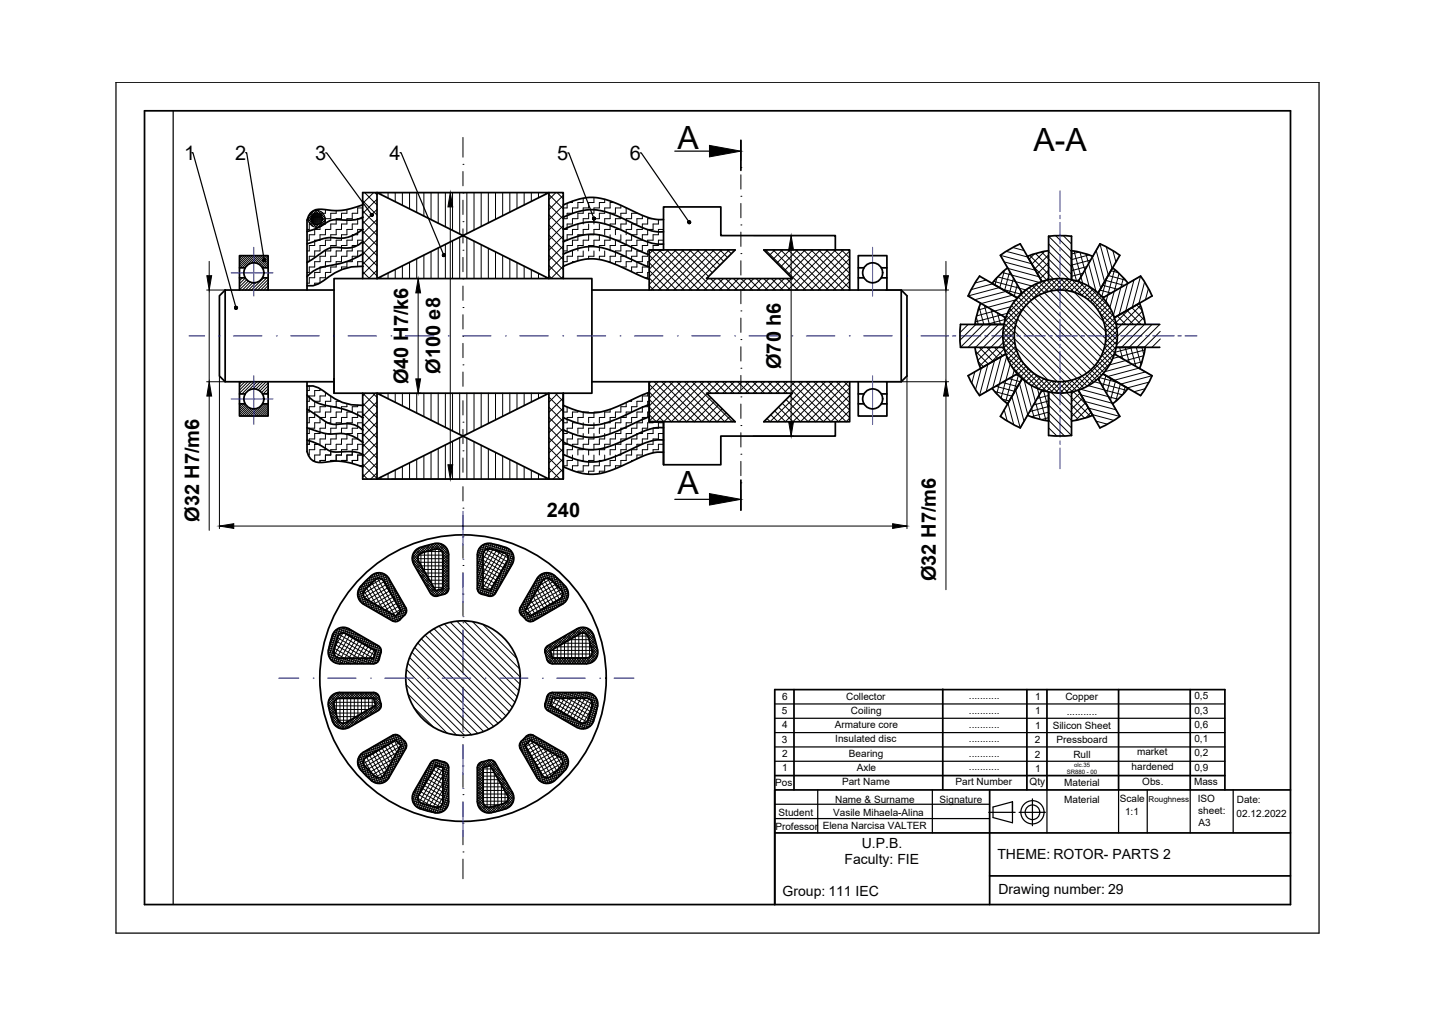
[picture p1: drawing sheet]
<svg xmlns="http://www.w3.org/2000/svg" width="297mm" height="210mm" viewBox="0 0 297 210" stroke-linecap="round" stroke-linejoin="round" font-family="sans-serif">
<defs><g id="words">
<g font-size="6.6">
<text x="140.2" y="30.7">A</text>
<text x="213.8" y="31.2">A-A</text>
<text x="140.2" y="102.2">A</text>
</g>
<g font-size="4.1">
<text x="38.1" y="33.1">1</text>
<text x="48.7" y="33.1">2</text>
<text x="65.2" y="33.1">3</text>
<text x="80.6" y="33.1">4</text>
<text x="115.2" y="33.1">5</text>
<text x="130.3" y="33.1">6</text>
<text x="91.1" y="77.4" transform="rotate(-90 91.1 77.4)">Ø100 e8</text>
<text x="161.6" y="76.3" transform="rotate(-90 161.6 76.3)">Ø70 h6</text>
<text x="84.4" y="79.5" transform="rotate(-90 84.4 79.5)">Ø40 H7/k6</text>
<text x="41.2" y="108" transform="rotate(-90 41.2 108)">Ø32 H7/m6</text>
<text x="113.1" y="106.9">240</text>
<text x="193.6" y="120.2" transform="rotate(-90 193.6 120.2)">Ø32 H7/m6</text>
</g>
<g font-size="2.9">
<text x="174.7" y="178.7">Faculty: FIE</text>
<text x="178.3" y="175.3">U.P.B.</text>
<text x="206.3" y="177.7">THEME: ROTOR- PARTS 2</text>
<text x="161.9" y="185.3">Group: 111 IEC</text>
<text x="206.6" y="184.8">Drawing number: 29</text>
</g>
<g font-size="2.1">
<text x="161.7" y="147.6">5</text>
<text x="161.8" y="144.7">6</text>
<text x="175" y="144.7">Collector</text>
<text x="176" y="147.7">Coiling</text>
<text x="200.4" y="147.7">...........</text>
<text x="200.4" y="144.6">...........</text>
<text x="214.1" y="144.8">1</text>
<text x="214.1" y="147.7">1</text>
<text x="220.4" y="144.8">Copper</text>
<text x="220.6" y="147.9">...........</text>
<text x="247.1" y="147.6">0,3</text>
<text x="247.1" y="144.5">0,5</text>
<text x="161.7" y="153.6">3</text>
<text x="161.8" y="150.6">4</text>
<text x="172.7" y="150.6">Armature core</text>
<text x="172.8" y="153.5">Insulated disc</text>
<text x="200.4" y="153.5">...........</text>
<text x="200.4" y="150.6">...........</text>
<text x="214.1" y="153.6">2</text>
<text x="214.1" y="150.7">1</text>
<text x="217.7" y="150.8">Silicon Sheet</text>
<text x="218.5" y="153.7">Pressboard</text>
<text x="247.1" y="153.5">0,1</text>
<text x="247.1" y="150.5">0,6</text>
<text x="161.8" y="156.5">2</text>
<text x="161.8" y="159.5">1</text>
<text x="175.6" y="156.5">Bearing</text>
<text x="177.2" y="159.5">Axle</text>
<text x="200.4" y="159.3">...........</text>
<text x="200.4" y="156.5">...........</text>
<text x="214.1" y="156.8">2</text>
<text x="214.1" y="159.6">1</text>
<text x="222" y="156.7">Rull</text>
<text x="234.1" y="159.2">hardened</text>
<text x="235.2" y="156.2">market</text>
<text x="247.1" y="159.4">0,9</text>
<text x="247.1" y="156.4">0,2</text>
<text x="160.3" y="162.6">Pos</text>
<text x="172.7" y="166.1">Name &amp; Surname</text>
<text x="174.2" y="162.4">Part Name</text>
<text x="194.4" y="166.1">Signature</text>
<text x="197.6" y="162.3">Part Number</text>
<text x="213" y="162.3">Qty</text>
<text x="220.1" y="166">Material</text>
<text x="220.1" y="162.5">Material</text>
<text x="231.6" y="165.9">Scale</text>
<text x="236.3" y="162.3">Obs.</text>
<text x="247" y="162.2">Mass</text>
<text x="247.7" y="165.8">ISO</text>
<text x="255.8" y="166">Date:</text>
<text x="160.4" y="171.6">Professor</text>
<text x="161.1" y="168.8">Student</text>
<text x="170.2" y="171.5">Elena Narcisa VALTER</text>
<text x="172.3" y="168.8">Vasile Mihaela-Alina</text>
<text x="232.7" y="168.6">1:1</text>
<text x="247.9" y="168.3">sheet:</text>
<text x="247.9" y="170.8">A3</text>
<text x="255.8" y="169">02.12.2022</text>
</g>
<text font-size="1.7" x="237.6" y="165.8">Roughness</text>
<g font-size="1.2">
<text x="220.7" y="160.1">SR880 - 00</text>
<text x="222.2" y="158.6">olc.35</text>
</g>
</g></defs>
<!-- layer: 0 -->
<g fill="none" stroke="#000" stroke-width=".25">
<path d="M24 17h248.8v176h-248.8zM35.8 22.9v164.2M39.7 31.6h.2l8.9 31.8M50.8 31.6h.2l3.6 21.9M67.4 31.6h.2l9.1 12.6M82.7 31.6h.3l8.7 20.9M117.4 31.6h.3l5.1 13.3M132.4 31.6h.2l9.8 14.1M139.6 31.3h7.2M139.6 103.3h7.2M160.3 157.4h93.1M160.3 154.5h93.1"/>
<path d="M160.3 151.5h93.1M160.3 148.5h93.1M160.3 145.6h93.1M160.3 163.4h.1M160.3 169.3h44.4M160.3 166.3h44.4M169.1 163.4v8.8M192.9 163.4v8.8M216.6 163.4v8.8M231.4 163.4v8.8M237.3 163.4v8.8M246.2 163.4v8.8"/>
<path d="M255.1 163.4v8.8"/>
</g>
<g fill="none" stroke="#000" stroke-width=".36">
<path d="M29.9 22.9h237v164.2h-237zM164.2 142.6v20.8M195 142.5v20.8M212.4 142.6v20.8M216.6 142.6v20.8M231.4 142.6v20.8M246.2 142.6v20.8M160.3 172.2h106.6M160.3 163.4h106.6M160.3 160.4h93.1M204.7 163.4v23.7M253.4 163.4v-20.8h-93.1v44.5"/>
<path d="M204.7 181.1h62.2"/>
</g>
<!-- layer: indicator -->
<g fill="none" stroke="#000" stroke-width=".25">
<path d="M204.5 168h5.5M209.4 165.8l-4 1.1v2.2l4 1.1v-4.4v2.2M210.8 168h5.4M213.6 165.2v5.6"/>
<circle cx="213.6" cy="168" r="2.4"/>
<circle cx="213.6" cy="168" r="1.51"/>
</g>
<!-- layer: VISIBLE -->
<g fill="none" stroke="#000" stroke-width=".36">
<path d="M78 39.8v17.8l35.5-17.8v17.8zM153.3 29v6.2M46.6 60l-1.2 1.2v16.6l1.2 1.1h22.5M46.6 60h22.5M46.6 60v18.9M49.5 60v-7.1h6v7.1M49.5 57.5h1.2M49.5 55.4h1.2M54.3 57.5h1.2M54.3 55.4h1.2M69.1 57.6h53.3v23.7h-53.3zM75 57.6v-17.8h41.5v17.8"/>
<path d="M75 42.4a13.9 13.9 0 0 1-8.4 .9 2.63 2.63 0 0 0-3.1 2.2v14.5M75 44.9a9.9 9.9 0 0 1-5.5 .5 5.2 5.2 0 0 0-3.1 1.4l-2.9 1.1M75 47.4a7.4 7.4 0 0 1-6.4 1.7 16.4 16.4 0 0 0-5.1 1.3M75 50a5.3 5.3 0 0 1-4.8 1.2 4.6 4.6 0 0 0-4.2 1.4l-2.5 1.7M75 52.5a20.8 20.8 0 0 1-8.2 2.7 6.5 6.5 0 0 0-3.3 2M75 55.1a11.3 11.3 0 0 0-8.1 3l-1 .6-1.1 .4h-1.3M116.5 42.4a11.6 11.6 0 0 1 10.4-.6l3.5 1.6a15.2 15.2 0 0 0 5.9 2h1M116.5 44.9a11.7 11.7 0 0 1 11.3-.2l2.6 1.2a12.7 12.7 0 0 0 6.9 2M116.5 47.4a11.7 11.7 0 0 1 11.3-.1l2.6 1.1a15.2 15.2 0 0 0 5.9 2.1h1M116.5 50a11.7 11.7 0 0 1 11.2-.2l6.6 2.9M116.5 52.5a11.7 11.7 0 0 1 11.2-.2l6.6 2.9M116.5 55.1a11.4 11.4 0 0 1 8.6-1.2l2.6 1 6.6 2.9"/>
<path d="M122.4 60h64l1.2 1.2v16.6l-1.2 1.1h-64M134.3 60v-8.3h17.8l-6 5.9h17.8l-5.9-5.9h17.8v8.3M134.3 51.7h3v-8.9h11.8v5.9h23.7v3M177.5 60v-7.1h6v7.1M177.5 57.5h1.2M177.5 55.4h1.2M182.3 57.5h1.2M182.3 55.4h1.2M186.4 60v18.9M208.4 55.4l-1.4 1.3-1.8 1.9 5.2 3-7.8-4.5-1.4 2.3-.9 1.8M215.5 58.2l-4.5-7.8-1.8 .9-2.3 1.5 4.5 7.8M216.9 48.8v9"/>
<path d="M216.9 48.9l2.7-.2 2.1 .2-.1 8.9M216.9 51.8l-1.9 .4-2.5 .8M221.7 51.8l1.9 .4 2.4 .8M223 58.2l4.5-7.8 1.9 .9 2.2 1.5-4.5 7.8M230.1 55.4l1.5 1.3 1.8 1.9M49.5 78.9v7.1h6v-7.1M63.5 78.9v14.5a2.81 2.81 0 0 0 3.8 2.2 12.6 12.6 0 0 1 7.7 .9M63.5 79.8a5.7 5.7 0 0 1 4.5 1.9 10.2 10.2 0 0 0 7 2.1M69.1 78.4v2.9M175.8 78.9v8.3h-17.8l5.9-5.9h-17.8l6 5.9h-17.8v-8.3v8.3h3v8.9M177.5 78.9v7.1h6v-7.1M200.2 61.2l7.8 4.5"/>
<path d="M201.7 71.8l.3 1.9 .8 2.5M202.8 62.7l-.8 2.5-.3 1.9M207.7 67.1h-9l-.1 2 .1 2.7h9M208 73.2l-7.8 4.5M210.4 77.3l-7.8 4.5-1.4-2.3-.9-1.8M227.1 78.3l4.5 7.8-2.2 1.5-1.9 .9-4.5-7.8M228.1 61.6l7.8-4.5 1.5 2.3 .9 1.8-7.8 4.5M230.5 73.2l7.8 4.5-.9 1.8-1.5 2.3-7.8-4.5M230.9 67.1h9M230.9 71.8h9M235.7 62.7l.8 2.5 .4 1.9M236.9 71.8l-.4 1.9-.8 2.5"/>
<path d="M49.5 81.5h1.2M49.5 83.5h1.2M54.3 81.5h1.2M54.3 83.5h1.2M63.5 91a17.8 17.8 0 0 1 4.9 2.3l1.1 .2 1.5-.1a7.5 7.5 0 0 1 4 .6M63.5 88.5a13.2 13.2 0 0 0 5.7 1.2h.6a6.9 6.9 0 0 1 5.2 1.8M63.5 84.6l2.5 1.7a5 5 0 0 0 5 1.3 4.8 4.8 0 0 1 4 1.3M63.5 81.7a8.1 8.1 0 0 0 5.4 2.4 16.3 16.3 0 0 1 6.1 2.3M75 81.3v17.8h41.5v-17.8v17.8M78 81.3l35.5 17.8v-17.8l-35.5 17.8zM134.3 87.2h3v8.9h11.8v-5.9h23.7v-3M134.3 86.2l-2.8 1.2a23.2 23.2 0 0 1-8.8 3.1 13.3 13.3 0 0 1-6.2-1.6"/>
<path d="M134.3 83.7l-2.8 1.2a23.2 23.2 0 0 1-8.8 3 12.6 12.6 0 0 1-6.2-1.5M134.3 81.2l-2.8 1.1a23.7 23.7 0 0 1-8.2 3 12.2 12.2 0 0 1-6.8-1.5M137.3 93.5a10.6 10.6 0 0 0-6.2 1.7 23.6 23.6 0 0 1-8.4 2.9 13.8 13.8 0 0 1-6.2-1.6M137.3 91a10.6 10.6 0 0 0-6.2 1.6 23.6 23.6 0 0 1-8.4 2.9 13.8 13.8 0 0 1-6.2-1.5M137.3 88.4a10.6 10.6 0 0 0-6.2 1.7 23.6 23.6 0 0 1-8.4 2.9 13.8 13.8 0 0 1-6.2-1.5M153.3 99.3v6.2M177.5 81.5h1.2M177.5 83.5h1.2M182.3 81.5h1.2M182.3 83.5h1.2M205.2 80.3l1.8 1.9 1.4 1.3 3-5.2-4.5 7.8 2.3 1.5 1.8 .9 4.5-7.8M212.5 85.9l2.5 .8 1.9 .4"/>
<path d="M216.9 81.1v9M221.6 81.1l.1 8.9-2.1 .2-2.7-.2M226 85.9l-2.4 .8-1.9 .4M233.4 80.3l-1.8 1.9-1.5 1.3M86.6 116.1a1.27 1.27 0 0 1 1.1-1.9 6.5 6.5 0 0 1 3.3-.5l.4 .3 .2 .7v7l-1.5 .4-3.5-6M86.9 113.2a2.36 2.36 0 0 0-1.3 3.4l3.5 6.1a1.26 1.26 0 0 0 1.4 .6M86.9 113.2l.5-.1a8.1 8.1 0 0 1 3.8-.6l1 .7 .6 1.1v7.4a1.53 1.53 0 0 1-1.6 1.4l-.7 .2M98.7 114.7v7M104.7 113.2l-.5-.1a8.1 8.1 0 0 0-3.8-.6l-1.1 .7-.4 .7-.2 .8M104.7 113.2a2.37 2.37 0 0 1 1.3 3.5l-3.6 6a1.17 1.17 0 0 1-1.3 .6M104.9 116.1a1.27 1.27 0 0 0-1.1-1.9 6.5 6.5 0 0 0-3.2-.5l-.4 .3-.3 .7v7l1.5 .4 3.5-6M111.1 119.6l-3.5 6.1"/>
<path d="M111.1 119.6a2.42 2.42 0 0 1 4-.2 7.9 7.9 0 0 1 2.4 3l-.1 1.2-.4 .8-.6 .5M69.9 131.7l-.2 .5a6.5 6.5 0 0 0-.5 3.2l.3 .4 .7 .3M70.2 137.3h7.1M71.6 131.1l6.1 3.5M71.6 131.1a1.17 1.17 0 0 0-1.7 .6M75.1 124.9l6.1 3.5M75.2 124.9a2.42 2.42 0 0 1-.3-4 7.9 7.9 0 0 1 3-2.4l1.3 .1 1 .7 3.7 6.4a1.54 1.54 0 0 1-.7 2l-.2 .2a1.34 1.34 0 0 1-1.8 .5M75.5 122.1a1.17 1.17 0 0 0 .3 1.8M75.7 123.9l6.1 3.5M77.7 134.6l-.4 1.5h-7.1M78.4 136.3a1.17 1.17 0 0 1-1.1 1M78.4 136.3l.3-1a1.33 1.33 0 0 0-.4-1.7l-6.1-3.6a2.42 2.42 0 0 0-3.6 1.9 8.1 8.1 0 0 0-.6 3.8l.7 1 .7 .4 .8 .2"/>
<path d="M79.4 120.2l3.5 6.1M79.4 120.2a1.27 1.27 0 0 0-2.2 .1l-1.7 1.8M82.9 126.3l-1.1 1.1M98.7 121.7a1.53 1.53 0 0 0 1.7 1.4l.7 .2M107.6 125.7a1.54 1.54 0 0 0 .7 2l.3 .2a1.34 1.34 0 0 0 1.7 .5M113.1 136.3a1.17 1.17 0 0 0 1.2 1M113.3 133.6l6.1-3.6a2.42 2.42 0 0 1 3.6 1.9 8.1 8.1 0 0 1 .5 3.8l-.7 1-.7 .4-.8 .2M113.3 133.6a1.53 1.53 0 0 0-.4 2l.2 .7M113.9 134.6l.4 1.5h7M114.3 137.3h7M116.1 122.1a1.17 1.17 0 0 1-.3 1.8M116.1 122.1l-.4-.4a6.3 6.3 0 0 0-2.5-2.1l-.5 .1-.6 .5-3.5 6.1 1.1 1.1 6.1-3.5"/>
<path d="M116.4 124.9l-6.1 3.5M119.9 131.1l-6 3.5M120 131.1a1.27 1.27 0 0 1 1.8 1.1 6.5 6.5 0 0 1 .6 3.2l-.4 .4-.7 .3M69.9 148.7l-.2-.4a6.5 6.5 0 0 1-.5-3.3l.3-.4 .7-.2h7.1l.4 1.5-6.1 3.5M69.9 148.7a1.17 1.17 0 0 0 1.7 .7M78.4 144.1l.3 1.1a1.33 1.33 0 0 1-.4 1.7l-6.1 3.5a2.44 2.44 0 0 1-3.6-1.8 8.1 8.1 0 0 1-.6-3.8l.7-1 1.1-.6h7.5a1.17 1.17 0 0 1 1.1 .9M81.2 152.1l-6 3.5a2.42 2.42 0 0 0-.3 4 7.9 7.9 0 0 0 3 2.4l1.3-.1 .7-.4 .5-.7M81.2 152.1a1.17 1.17 0 0 1 1.5 .2M82.7 152.3l.8 .8a1.34 1.34 0 0 1 .4 1.7l-3.5 6.1M82.9 154.2l-3.5 6.1M82.9 154.2l-1.1-1.1-6 3.5a1.27 1.27 0 0 0 0 2.2l1.8 1.7M91.6 158.7v7.1"/>
<path d="M91.6 158.7l-1.5-.4-3.5 6.1a1.17 1.17 0 0 0 .7 1.7M92.8 158.7a1.53 1.53 0 0 0-1.6-1.3l-.4-.1a1.33 1.33 0 0 0-1.7 .4l-3.5 6.1a2.44 2.44 0 0 0 1.8 3.6 8.1 8.1 0 0 0 3.8 .6l1-.7 .5-.7 .1-.8M92.8 158.7v7.1M98.7 158.7v7.1M98.7 158.7a1.53 1.53 0 0 1 1.7-1.3l.3-.1a1.33 1.33 0 0 1 1.7 .4l3.6 6.1a2.42 2.42 0 0 1-1.8 3.6 8.1 8.1 0 0 1-3.8 .6l-1.1-.7-.4-.7-.2-.8M99.9 158.7v7.1M99.9 158.7l1.5-.4 3.5 6.1a1.27 1.27 0 0 1-1.1 1.9 6.5 6.5 0 0 1-3.2 .5l-.4-.3-.3-.7M107.6 154.8l3.5 6.1M108.6 154.2l3.5 6.1a1.17 1.17 0 0 0 1.8 .2M108.6 154.2l1.1-1.1 6.1 3.5a1.27 1.27 0 0 1-.1 2.2l-1.8 1.7M110.3 152.1l6.1 3.5a2.42 2.42 0 0 1 .2 4 7.9 7.9 0 0 1-3 2.4l-1.2-.1-.8-.4-.5-.7M110.3 152.1a1.54 1.54 0 0 0-2 .7l-.2 .3a1.34 1.34 0 0 0-.5 1.7"/>
<path d="M113.1 144.1l-.3 1.1a1.33 1.33 0 0 0 .5 1.7M113.3 146.9l6.1 3.5a2.36 2.36 0 0 0 3.4-1.3M121.3 143.2h-7a1.17 1.17 0 0 0-1.2 .9M121.3 144.4h-7l-.4 1.5 6 3.5M121.3 143.2a2.41 2.41 0 0 1 2.2 3.4l-.7 2.5M121.3 144.4a1.26 1.26 0 0 1 1 1.9 6.5 6.5 0 0 1-1.1 3.1l-.5 .1-.7-.1M79.4 160.3a1.17 1.17 0 0 1-1.8 .2M91.6 165.8a1.26 1.26 0 0 1-1.9 1l-2.4-.7"/>
<circle cx="52.5" cy="56.4" r="2.06"/>
<circle cx="180.5" cy="56.4" r="2.06"/>
<circle cx="219.3" cy="69.5" r="11.8"/>
<circle cx="219.3" cy="69.5" r="9.5"/>
<circle cx="52.5" cy="82.5" r="2.06"/>
<circle cx="180.5" cy="82.5" r="2.06"/>
<circle cx="95.8" cy="140.2" r="29.6"/>
<circle cx="95.8" cy="140.2" r="11.8"/>
</g>
<!-- layer: HATCHED -->
<g fill="none" stroke="#000" stroke-width=".21">
<path d="M75.2 39.8l-.2 .2M75.4 39.8l2.6 2.6M77.3 39.8l-2.3 2.3M77.5 39.8l.5 .5M78.8 39.8v.4M80.3 39.8v1.2M81.8 39.8v1.9M83.2 39.8v2.7M84.7 39.8v3.4M86.2 39.8v4.1M87.7 39.8v4.9M89.2 39.8v5.6"/>
<path d="M90.6 39.8v6.4M92.1 39.8v7.1M93.6 39.8v7.8M95.1 39.8v8.6M96.6 39.8v8.5M98.1 39.8v7.8M99.5 39.8v7M101 39.8v6.3M102.5 39.8v5.6M104 39.8v4.8M105.5 39.8v4.1M106.9 39.8v3.3"/>
<path d="M108.4 39.8v2.6M109.9 39.8v1.8M111.4 39.8v1.1M112.9 39.8v.4M115 39.8l-1.5 1.5M115.2 39.8l1.3 1.3M49.5 55.2l.3 .2M49.5 54.7l.7 .7M49.5 54.3l1.1 1.1M49.5 53.9l1.3 1.3M49.5 53.5l1.5 1.5M49.5 53.1l1.8 1.7"/>
<path d="M49.8 52.9l1.7 1.7M50.2 57.5l-.7 .6M50.2 52.9l1.6 1.6M50.6 52.9l1.5 1.5M50.7 57.5l-1.2 1.2M51 57.9l-1.5 1.4M51 52.9l1.5 1.4M51.4 58.1l-1.9 1.8M51.5 52.9l1.5 1.5M51.8 58.3l-1.6 1.7M51.9 52.9l1.9 1.9M52.3 58.5l-1.5 1.5"/>
<path d="M52.3 52.9l2.5 2.5M52.7 52.9l2.5 2.5M52.9 58.5l-1.5 1.5M53.1 52.9l2.4 2.3M53.6 52.9l.9 .9M54 52.9l1.5 1.5M54.1 55.1l.3 .3M54.4 52.9l1.1 1M54.6 57.5l-2.6 2.5M54.6 53.9l.9 .9M54.8 52.9l.7 .6M55.2 57.5l-2.5 2.5"/>
<path d="M55.2 52.9l.3 .2M55.5 57.8l-2.2 2.2M55.5 58.4l-1.6 1.6M55.5 59l-.9 1M55.5 59.7l-.3 .3M63.6 45.2l1.9 1.8M63.8 44.8l.5 .5-.5 .5M63.9 45.9l.9 1M64 44.4l.4 .4M64.1 46.3h-.1v1.1h-.5M64.2 44.1l.4 .4M64.3 45.2h2.4"/>
<path d="M64.3 45.4h2.4M64.4 45h2.3M64.4 45.7h2.2M64.5 43.9l.4 .4v2M64.5 45.9h2M64.5 44.5h1.9v1.5M64.6 46l-.4 .4M64.7 44.4v1.7M64.7 46.1h1.6M64.8 44.3h1.4M64.8 43.7l.4 .4h.6M64.9 46.3l-.4 .4"/>
<path d="M64.9 43.6l-1 1.1M65.1 43.5v.1M65.1 44.1v2.3M65.2 43.6l.5 .5 .1 2.3M65.3 46.4l-.5 .5M65.3 44.1v2.3M65.5 46.5l.5 .4M65.6 43.5l-1.8 1.8M65.7 43.5l1.5 1.6M65.8 46.4l-.6 .6M65.9 46.4l.4 .4M66 43.6l-.5 .5v2.4"/>
<path d="M66.1 58.6h-1v.4M66.2 46.9h.1M66.2 46.9v.5h-1.1v1.1h-1.1v1.2h-.5M66.2 44.3v1.9M66.2 46.2l.4 .4M66.4 43.7l-.4 .5v2.1h-1M66.5 45.9l.4 .4M66.6 44.8h-2.2v.9l-.4 .4M66.6 43.9l.3 .3M66.6 44.9v.7M66.7 44l-.4 .4M66.9 44.3l-.4 .4"/>
<path d="M67.1 44.6l-.4 .4 .5 .6M67.2 45l-.6 .6 .5 .4M67.2 45.5l-1.4 1.5M67.3 43.3v.8h-.5M69.5 43.6v.5h-1.1v1.1h-1.1v1.1h-.4M71.8 43.3v.8h-1.2v1.1h-1.1v1.1h-1.1v1.1h-1.1v1.1h-1.1v1.2h-1.1v1.1h-1.1v1.1h-.5M74 55.1v-1h1l3 3M75 47.4h-1v1.1h-1.1v1.2h-1.1v1.1h-1.2v1.1h-1.1v1.1h-1.1v1.1h-1.1v1.1h-1.1v1.1h-1.1v1.1h-1.1v1.2h-.5M75 49.7h-1v1.1h-1.1v1.1h-1.1v1.1h-1.2v1.1h-1.1v1.1h-1.1v1.1h-1.1v1.1h-1.1v1.1M75 43h-1v1.1h-1.1v1.1h-1.1v1.1h-1.2v1.1h-1.1v1.1h-1.1v1.2h-1.1v1.1h-1.1v1.1h-1.1v1.1h-1.1v1.1h-.5M75 45.2h-1v1.1h-1.1v1.1h-1.1v1.1h-1.2v1.2h-1.1v1.1h-1.1v1.1h-1.1v1.1h-1.1v1.1h-1.1v1.1h-1.1v1.1h-.5M75 51.9h-1v1.1h-1.1v1.1h-1.1v1.1h-1.2v.6"/>
<path d="M75 56.2l1.4 1.4M75 52l3 3M75 49.9l3 3M75 47.8l3 3M75 45.7l3 3M75 43.6l3 3M75 41.5l3 3M78 41.2l-3 3M78 43.3l-3 3M78 45.4l-3 3M78 47.5l-3 3M78 49.6l-3 2.9"/>
<path d="M78 51.7l-3 2.9M78 53.8l-3 2.9M78 55.9l-1.7 1.7M78.8 57.2v.4M80.3 56.5v1.1M81.8 55.7v1.9M83.2 55v2.6M84.7 54.2v3.4M86.2 53.5v4.1M87.7 52.8v4.8M89.2 52v5.6M90.6 51.3v6.3"/>
<path d="M92.1 50.5v7.1M93.6 49.8v7.8M95.1 49.1v8.5M96.6 49.1v8.5M98.1 49.9v7.7M99.5 50.6v7M101 51.3v6.3M102.5 52.1v5.5M104 52.8v4.8M105.5 53.6v4M106.9 54.3v3.3M108.4 55v2.6"/>
<path d="M109.9 55.8v1.8M111.4 56.5v1.1M112.9 57.3v.3M113.5 57l.7 .6M113.5 54.9l2.8 2.7M113.5 52.8l3 3M113.5 50.7l3 3M113.5 48.6l3 3M113.5 46.5l3 3M113.5 44.4l3 3M113.5 42.3l3 3M113.5 40.2l3 3"/>
<path d="M116.5 47.4h.1M116.5 40.4l-3 3M116.5 42.5l-3 3M116.5 44.6l-3 3M116.5 46.7l-3 2.9M116.5 48.8l-3 2.9M116.5 50.9l-3 2.9M116.5 53l-3 2.9M116.5 55.1l-2.5 2.5M116.5 57.2l-.4 .4M117.3 42v1h-.8M118.4 41.6v.3h-.7"/>
<path d="M118.4 51.9v1.1h-1.1v1.1h-.8M119 54.1h-.6v.2M119.5 46.3v1.1h-1.1v1.1h-1.1v1.2h-.8M120.6 41v.9h-1.1v1.1h-1.1v1.1h-1.1v1.1h-.8M120.6 51.9v1.1h-1.1v.9M121.8 46.3v1.1h-1.2v1.1h-1.1v1.2h-1.1v1.1h-1.1v1.1h-.8M122.9 40.8v1.1h-1.1v1.1h-1.2v1.1h-1.1v1.1h-1.1v1.1h-1.1v1.1h-.8M122.9 51.9v1.1h-1.1v.5M124 46.3v1.1h-1.1v1.1h-1.1v1.2h-1.2v1.1h-1.1v1.1M124 48.5v1.2h-1.1v1.1h-1.1v1.1M125.1 41.2v.7h-1.1v1.1h-1.1v1.1h-1.1v1.1h-1.2v1.1M125.1 51.9v1.1h-1.1v.7"/>
<path d="M126.2 44.1h.1M126.2 44.1v1.1h-1.1v1.1M126.2 48.5v1.2h-1.1v1.1h-1.1v1.1M127 41.9h-.8v1.1h-1.1v1.1h-1.1v1.1h-1.1v1.1M128.4 48.5v1.2h-1.1v1.1h-1.1v1.1M128.4 42.5v.5h-1.1v1.1h-1.1M129.6 43l-.1 1.1h-1.1v1.1h-1.1v1.1h-1.1v1.1h-1.1v1.1M131.7 44l-1.1 .1v1.1h-1.1v1.1h-1.1v1.1h-1.1v1.1M132.9 44.5v.7h-1.2v1.1h-1.1v1.1h-1.1v1.1M134.3 57.5l2.5 2.5M134.3 55.9l4.1 4.1M134.3 54.3l5.6 5.7"/>
<path d="M134.3 52.8l7.2 7.2M134.3 59l.9 1M134.3 51.9h-.3v1.1h-1.1v1.1h-1.2v1.1h-1.1v1M134.3 56.3h-.3v1.1h-.6M134.8 51.7l8.3 8.3M134.9 45.2h-.9v1.1h-1.1v1.1h-1.2v1.1h-1.1v1.2h-1.1v1.1h-1.1v1.1h-1.1v1.1h-1.1v1.1h-.5M135.1 51.7l-.8 .8M136.2 45.4v.9h-1.1v1.1h-1.1v1.1h-1.1v1.2h-1.2v1.1h-1.1v1.1h-1.1v1.1h-1.1v1.1h-1.1v.6M136.3 51.7l8.3 8.3M136.7 51.7l-2.4 2.4h-.3v1.1h-1.1v1.1h-1.2v.4M137.3 47.4h-1.1v1.1h-1.1v1.2h-1.1v1.1h-1.1v1.1h-1.2v1.1h-1.1v1.1h-1.1v1.1h-.9M137.3 49.7h-1.1v1.1h-1.1v.9"/>
<path d="M137.9 51.7l8.3 8.3M138.3 51.7l-4 4M139.5 51.7l8.3 8.3M139.9 51.7l-5.6 5.5M141.1 51.7l5.5 5.5M141.4 51.7l-7.1 7.1M142.6 51.7l4.7 4.7M143 51.7l-8.3 8.3M144.2 51.7l3.9 3.9M144.6 51.7l-8.3 8.3M145.8 51.7l3.1 3.1M146.1 51.7l-8.3 8.3"/>
<path d="M146.5 57.6l-2.4 2.4M147 57.6l2.4 2.4M147.3 51.7l2.4 2.3M147.7 51.7l-8.3 8.3M148.1 57.6l-2.4 2.4M148.6 57.6l2.3 2.4M148.9 51.7l1.6 1.5M149.3 51.7l-8.3 8.3M149.6 57.6l-2.3 2.4M150.1 57.6l2.4 2.4M150.5 51.7l.8 .8M150.8 51.7l-8.3 8.3"/>
<path d="M151.2 57.6l-2.4 2.4M151.7 57.6l2.4 2.4M152.8 57.6l-2.4 2.4M153.3 57.6l2.3 2.4M154.4 57.6l-2.4 2.4M154.8 57.6l2.4 2.4M155.9 57.6l-2.3 2.4M156.4 57.6l2.4 2.4M157.5 57.6l-2.4 2.4M158 57.6l2.4 2.4M158.4 51.7l8.2 8.3M158.7 51.7l-.3 .3"/>
<path d="M159.1 57.6l-2.4 2.4M159.6 57.6l2.3 2.4M159.9 51.7l8.3 8.3M160.3 51.7l-1.2 1.1M160.6 57.6l-2.3 2.4M161.1 57.6l2.4 2.4M161.5 51.7l8.3 8.3M161.8 51.7l-1.9 1.9M162.2 57.6l-2.4 2.4M162.7 57.6l2.4 2.4M163.1 51.7l8.3 8.3M163.4 51.7l-2.7 2.7"/>
<path d="M163.8 57.6l-2.4 2.4M164.6 51.7l8.3 8.3M165 51.7l-3.5 3.5M166.2 51.7l8.3 8.3M166.6 51.7l-4.3 4.3M167.8 51.7l8 8M168.1 51.7l-5 5.1M169.3 51.7l6.5 6.4M169.7 51.7l-5.9 5.8M170.9 51.7l4.9 4.8M171.3 51.7l-8.3 8.3M172.5 51.7l3.3 3.3"/>
<path d="M172.9 51.7l-8.3 8.3M174.1 51.7l1.7 1.7M174.4 51.7l-8.3 8.3M175.6 51.7l.2 .1M175.8 56.6l-3.4 3.4M175.8 55l-5 5M175.8 53.5l-6.5 6.5M175.8 51.9l-8.1 8.1M175.8 59.8l-.3 .2M175.8 58.2l-1.8 1.8M202.6 57.1h.1M204 57.9l-2.4 .6"/>
<path d="M205.4 58.7l-4.5 1.2M205.5 58.2l6.7 1.8M206.2 57.4l-.4 1.5M206.4 57.2l7 2M206.7 59.5l-6.5 1.7M206.9 52.8l6.5 1.7M207.3 56.3l7.7 2.1M207.3 59.8l3.8 1M207.7 54.2l6.5 1.7M207.8 55.9l-1 3.6M208.1 52l4.5 1.2M208.3 55.5l6.7 1.7"/>
<path d="M208.9 56.1l-1.1 4M209.5 51.2l2.3 .6M209.6 57.5l-.8 3.2M210.4 58.9l-.6 2.3M211 50.4v.1M212.2 59.9l16.6 16.6M212.5 59.7l-3 3M212.9 59.5l1.7 1.7M213 52.8l4.9 4.9M213.5 59.1l1.8 1.7M213.7 55.1l17.1 17.1M214 52.5l-1.1 1.1"/>
<path d="M214.2 52.4l16.9 17M214.2 58.7l15.8 15.8M214.8 58.5l-6.5 6.5M215 58.4l1.8 1.9M215.4 52.1l5.7 5.6M215.7 58.1l2 2M216.1 52l-2.6 2.6M216.8 51.9l4.8 4.8M216.9 50.4l4.7 4.8M216.9 48.8l4.7 4.8M216.9 57.4l-9.1 9.2M216.9 55.9l-1.7 1.7"/>
<path d="M216.9 54.3l-2.3 2.3M216.9 52.7l-2.9 2.9M217.4 57.8l2.3 2.2M217.7 57.7l-4.4 4.4M218.4 48.7l3.2 3.3M218.4 57.6l2.4 2.5M218.8 57.6l-3 3M219.6 60l2.1-2.1 9.2 9.1M219.9 57.6l-2.6 2.6M219.9 48.7l1.7 1.8M220.5 57.7l3.6 3.6M220.8 57.7l-2.3 2.3"/>
<path d="M221.6 48.8v.1M221.6 54.2l1.1 3.9M222.2 51.9l1.8 6.7M222.6 58.1l-2 2M223.2 58.3l7.3 7.2M223.2 52.1l-1.6 .4M223.2 57.9l-.7 .2M223.4 58.3l-1.9 1.9M223.4 52.2l1.9 7M224 56.5l-2.4 .6M224.1 58.6l-1.8 1.9M224.6 52.5l2.1 7.7-1.7 1.7"/>
<path d="M224.8 59l-1.8 1.7M224.8 55.1l-3.2 .9M225.1 59.1l4.5 4.5M225.3 52.7l-3.7 1M225.5 59.3l-1.8 1.8M225.6 53.8l-4 1M225.9 53l1.8 6.6M226.1 59.8l-1.7 1.7M226.7 51.8l1.8 6.5M227.5 60l2.4 .6M227.5 50.4l1.8 6.5M228.1 59l3.1 .8"/>
<path d="M228.6 58l4 1M228.8 51l1.2 4.5M228.9 57.5l-1 3.8M229.2 57l3.6 .9M229.8 56l1.5 .4M230.2 51.8l.6 2.4M230.6 55.7l-1.8 6.6-1.7 1.7M231.5 56.5l-1.9 7.1-1.8 1.8M231.6 52.8h.1M232.4 57.5l-2.1 7.7M233.3 58.5l-1.8 6.6M234.6 57.9l-1.8 6.5"/>
<path d="M235.9 57.1l-1.7 6.5M236.8 58.3l-1.2 4.5M237.6 59.6l-.7 2.4M50 78.9l-.5 .5M50.7 78.9l-1.2 1.2M51.3 78.9l-1.8 1.8M51.9 78.9l-2.4 2.4M52.6 78.9l-2.6 2.6M53.2 78.9l-1.9 1.9M53.8 78.9l-1.5 1.5M54.4 78.9l-1.5 1.5M55.1 78.9l-1.7 1.7"/>
<path d="M55.5 79.2l-1.7 1.6M55.5 79.8l-1.4 1.4M64 79.8v1h-.5M134.3 79.5l7.8 7.7M134.6 78.9l-.3 .3M135.3 78.9l8.3 8.3M136.2 78.9l-1.9 1.9M136.9 78.9l8.3 8.3M137.7 78.9l-3.4 3.5M138.5 78.9l8.3 8.3M139.3 78.9l-5 5.1M140 78.9l8.3 8.3 1.9-1.9"/>
<path d="M140.9 78.9l-6.6 6.6M141.6 78.9l8.3 8.3M142.4 78.9l-8.1 8.2M143.2 78.9l8.3 8.3M144 78.9l-8.3 8.3-1.4-1.4M144.7 78.9l2.4 2.4M145.6 78.9l-8.3 8.3M146.3 78.9l2.4 2.4M147.2 78.9l-8.3 8.3M147.9 78.9l2.4 2.4M148.7 78.9l-2.3 2.4M149.5 78.9l2.3 2.4"/>
<path d="M150.3 78.9l-2.4 2.4M151 78.9l2.4 2.4M151.9 78.9l-2.4 2.4M152.6 78.9l2.4 2.4M153.4 78.9l-2.3 2.4M154.2 78.9l2.4 2.4M155 78.9l-2.4 2.4M155.8 78.9l2.3 2.4M156.6 78.9l-2.4 2.4M157.3 78.9l2.4 2.4M158.2 78.9l-2.4 2.4M158.9 78.9l2.4 2.4"/>
<path d="M159.7 78.9l-2.3 2.4M160.5 78.9l2.3 2.4M161.3 78.9l-2.4 2.4M162 78.9l8.3 8.3M162.9 78.9l-2.4 2.4M163.6 78.9l8.3 8.3M164.5 78.9l-2.4 2.4M165.2 78.9l8.3 8.3 2.3-2.3M166 78.9l-2.4 2.4M166.8 78.9l8.2 8.3M167.6 78.9l-8.3 8.3M168.3 78.9l7.5 7.5"/>
<path d="M169.1 78.9l-8.2 8.3M169.9 78.9l5.9 5.9M170.7 78.9l-8.3 8.3M171.5 78.9l4.3 4.3M172.3 78.9l-8.3 8.3M173 78.9l2.8 2.8M173.9 78.9l-8.3 8.3M174.6 78.9l1.2 1.2M175.4 78.9l-8.3 8.3M198.7 67.1h.1M200.3 67.1l-1.7 1.7M200.3 77.7h.1"/>
<path d="M201.6 76.9l-.6 2.4M201.8 72.6l2.6 2.7M201.9 67.1l-3.3 3.3M201.9 65.5l.5 1.6M202.3 74.7l1.1 1.2M202.5 63.5l1 3.6M202.6 71.8l2.8 2.9M203 76.1l-1.2 4.5M203.4 67.1l-4.7 4.7M203.6 63.1l1.1 4M204.1 67.1l3.8-1 2 1.9M204.1 71.8l2.3 2.3"/>
<path d="M204.4 75.3l-1.8 6.5M205 63.9l.8 3.2M205 67.1l-4.8 4.7M205.7 71.8l1.7 1.8M205.7 74.5l-1.7 6.5M206 79.9l3.9 1M206.3 64.7l.7 2.4M206.6 67.1l-4.9 4.9M207.1 73.8l-1.8 6.6M207.2 71.8l.6 .6M207.3 79.1l3.2 .8M207.4 69.4l-5.1 5.1"/>
<path d="M207.4 69l3.1-3 12.3 12.3M207.4 68.7l2.6 2.5M207.4 69.8l3 2.9M207.5 70.9l10.4 10.3M207.5 70.8l-4.9 4.9M207.5 67.8l13.5 13.4M207.6 67.6l-5.7 5.7M207.7 65.5l.2 .7M207.7 66.9l2.1 2.1M207.7 72.2l8.9 8.8M207.7 72.2l-2.8 2.8M208.1 60.3l-6.5 1.7"/>
<path d="M208.2 65.3l15.3 15.3M208.2 73.7l6.9 6.8M208.2 73.7l-2 7.8M208.4 64.8l-6.7 1.8M208.5 64.5l1.8 1.9M208.7 78.3l2.4 .6M208.8 63.8l1.8 1.8M209 75.3l-1.9 7.1M209.1 63.5l-7.1 1.8M209.2 63.2l16.4 16.3M209.2 75.7l3.8 3.8M209.5 61l-6.7 1.8"/>
<path d="M209.6 62.5l1.8 1.8M209.8 76.6l-1.8 6.6M209.8 69.8l-2.1 2.1M209.8 68.7l-2.3 2.3M209.9 68.5l10.3 10.4M209.9 70.7l-2 2M210 67.5l-2.6 2.5M210 62l-7.7 2.1M210 71.6l-1.9 1.9M210 77.5l.8 .2M210.1 61.9l1.7 1.7M210.1 71.9l6.7 6.7"/>
<path d="M210.3 72.4l-1.8 1.9M210.6 73.2l-1.8 1.8M210.6 61.4l16.7 16.7M210.7 77.6l-1.1 3.8M210.9 79.3l1.7 6.7M210.9 73.9l-1.7 1.7M211.1 60.9l1.7 1.6M211.2 60.2l-.2 .8M211.3 74.6l-1.7 1.7M211.6 63.9l13.2 13.3M211.7 60.4l1.6 1.7M211.7 75.2l-1.7 1.7"/>
<path d="M211.9 78.7l2 7.7M211.9 63.5l-4.4 4.4M212.2 75.8l-1.7 1.6M212.7 76.3l-1.7 1.7M213.1 62.3l13.3 13.4M213.3 79.7l1.9 7.1M213.3 76.8l-1.7 1.7M213.9 77.2l-1.7 1.7M214.5 77.7l-1.7 1.7M214.9 61l12.8 12.8M215.2 78l-1.8 1.8M215.9 78.3l-1.8 1.8"/>
<path d="M216.1 78.4l2.9 2.9M216.7 78.6l-1.9 1.8M217.3 60.2l11.2 11.3M217.5 78.8l2.5 2.5M217.6 78.8l-2 1.9M218.5 78.9l-2.1 2.1M219.5 78.9l-2.2 2.2M219.7 78.9l2.2 2.1M220.2 60l8.5 8.5M220.6 78.8l-2.4 2.5M220.7 78.8l2 2M222 78.5l-2.8 2.8 5.2 5.2"/>
<path d="M222.4 78.4l1.8 1.8M223.1 78.1l1.8 1.8M223.8 77.8l-3.5 3.5M224.5 77.4l1.7 1.7M225.1 76.9l1.7 1.7M225.1 79.8l7.1 1.9M226.2 75.9l1.7 1.7M226.4 78.9l6.6 1.8M226.7 75.4l1.7 1.7M227.3 60.7l-1.7 1.7M227.4 78.1l3.9 1M227.4 64.6l3.7 3.7"/>
<path d="M227.5 74.1l1.7 1.8M227.5 77.9l-.2 .8M227.9 73.4l1.7 1.8M228.3 61.8l-1.7 1.7M228.4 71.9l1.9 1.9M228.5 61.4l-.7-.2-1.7 1.7M228.6 71l2 2M228.6 67.9l2.5 2.5M228.8 69.1l2.2 2.2M228.8 77.7l-.7 2.3M229.2 63l-1.7 1.7M229.8 78.2l-.9 3.2"/>
<path d="M229.8 74.9l-5 5.1M229.9 64.3l-1.8 1.8M230.3 65l-1.9 1.9M230.6 73.1l-7.6 7.6M230.6 65.8l-2 1.9M230.7 72.7l.2 .7M230.7 78.8l-1 4M230.8 66.6l.5 .5M230.8 66.6l-2.1 2.1M230.9 71.7l-9.4 9.4M231 67.5l-2.2 2.2M231.1 70.5l-3.5 3.4"/>
<path d="M231.1 68.4l-2.4 2.4M231.1 69.4l-2.7 2.8M231.1 65.4l1.8 1.7M231.6 71.8l.6 2.4M231.8 79.4l-1 3.6M232.1 64.8l2.3 2.3M232.8 80l-.5 1.5M232.8 71.8l.8 3.2M233.1 64.2l2.9 2.9M233.6 63.9l-2.8 2.8M233.9 71.8l1.1 4M234.1 63.6l2.7 2.7"/>
<path d="M234.5 71.8l-3.9 1M235 71.8l1 3.6M235.1 63l1.1 1.2M235.8 76.1l-6.7 1.8M235.9 63.2l-4.9 4.9M236.2 71.8l.4 1.6M236.2 74.8l-7.7 2.1M236.3 64.4l-5.2 5.1M236.6 73.6l-7.1 1.9M236.6 65.6l-5.6 5.7M236.8 72.4l-6.6 1.7M236.9 66.9l-4.9 4.9"/>
<path d="M236.9 76.9l-6.4 1.7M237.7 79l-4.5 1.2M238.3 77.7l-6.5 1.7M238.3 67.1l-4.7 4.7M238.3 61.2h.1M239.9 67.1l-4.8 4.7M239.9 71.8h-.1M240 68.5l-3.3 3.3M240 70.1l-1.7 1.7M49.5 85.7l.4 .3M49.5 85.3l.8 .7M49.5 84.9l1.2 1.1"/>
<path d="M49.5 84.5l1.6 1.5M49.5 84l2 2M49.5 83.6l2.5 2.4M49.9 83.5l2.5 2.5M50.3 83.5l2.5 2.5M50.7 83.5v.1M50.8 81.3l-.1 .2M51.4 84.3l1.8 1.7M52.1 84.5l1.5 1.5M52.6 84.6l1.4 1.4M52.9 84.5l1.6 1.5M53.3 84.4l1.6 1.6"/>
<path d="M53.5 84.3l1.8 1.7M53.8 84.1l1.7 1.7M54 83.9l1.5 1.5M54.2 83.7l1.3 1.3M54.5 83.5l1 1M54.9 83.5l.6 .6M55.3 83.5l.2 .2M55.5 80.4l-1.1 1.1M55.5 81l-.4 .5M65.1 91.9v1.1h-1.1v1.1h-.2M65.1 91.9h.8M66.2 80.4v.4h-1.1v1.1h-1.1v1.1h-.5"/>
<path d="M67.3 81.1v.8h-1.1v1.1h-1.1v1.1h-1.1v1.1h-.5M68.4 81.9v1.1h-1.1v1.1h-1.1v1.1h-1.1v1.1h-1.1v1.1h-.5M70.3 83h-.8v1.1h-1.1v1.1h-1.1v1.1h-1.1v1.1h-1.1v1.2h-1.1v1.1h-.5M70.6 89.7h-1.1v1.1h-1.1v1.1h-1.1v1.1h-1.1v1.1h-1.1v1.1h-.4M70.6 89.7h.1M71.8 83.5v.6h-1.2v1.1h-1.1v1.1h-1.1v1.1h-1.1v1.2h-1.1v1.1h-1.1v1.1h-1.1v1.1h-.5M74 83.8v.3h-1.1v1.1h-1.1v1.1h-1.2v1.1h-1.1v1.2h-1.1v1.1h-1.1v1.1h-1.1v1.1h-1.1M74.4 96.3h.6M75 87.4h-1v1.2h-1.1v1.1h-1.1v1.1h-1.2v1.1h-1.1v1.1h-1.1v1.1h-1.1v1.1h-1.1v.4M75 89.7h-1v1.1h-1.1v1.1h-1.1v1.1h-1.2v1.1h-1.1v1.1h-1.1v.2M75 85.2h-1v1.1h-1.1v1.1h-1.1v1.2h-1.2v1.1M75 91.9h-1v1.1h-1.1v1.1h-1.1v1.1h-1.2v.2"/>
<path d="M75 94.1h-1v1.1h-1.1v.7M75 98.1l1 1M75 96l3 2.9M75 93.9l3 3M75 91.8l3 3M75 89.7l3 3M75 87.6l3 3M75 85.5l3 3M75 83.4l3 3M75 81.3l3 3M75.6 81.3l-.6 .6M77.1 81.3l.9 .9"/>
<path d="M77.7 81.3l-2.7 2.7M78 83.1l-3 3M78 87.3l-3 3M78 89.4l-3 3M78 93.6l-3 3M78 95.7l-3 3M78 85.2l-3 3M78 91.5l-3 3M78 97.8l-1.3 1.3M78.8 81.3v.4M78.8 98.7v.4M80.3 81.3v1.1"/>
<path d="M80.3 97.9v1.2M81.8 81.3v1.9M81.8 97.2v1.9M83.2 81.3v2.6M83.2 96.4v2.7M84.7 81.3v3.4M84.7 95.7v3.4M86.2 81.3v4.1M86.2 95v4.1M87.7 81.3v4.8M87.7 94.2v4.9M89.2 81.3v5.6"/>
<path d="M89.2 93.5v5.6M90.6 81.3v6.3M90.6 92.7v6.4M92.1 81.3v7.1M92.1 92v7.1M93.6 81.3v7.8M93.6 91.3v7.8M95.1 81.3v8.5M95.1 90.5v8.6M96.6 81.3v8.5M96.6 90.6v8.5M98.1 81.3v7.7"/>
<path d="M98.1 91.3v7.8M99.5 81.3v7M99.5 92.1v7M101 81.3v6.3M101 92.8v6.3M102.5 81.3v5.5M102.5 93.5v5.6M104 81.3v4.8M104 94.3v4.8M105.5 81.3v4.1M105.5 95v4.1M106.9 81.3v3.3"/>
<path d="M106.9 95.8v3.3M108.4 81.3v2.6M108.4 96.5v2.6M109.9 81.3v1.8M109.9 97.3v1.8M111.4 81.3v1.1M111.4 98v1.1M112.9 81.3v.4M112.9 98.7v.4M113.5 98.9l.2 .2M113.5 96.8l2.3 2.3M113.5 94.7l3 3"/>
<path d="M113.5 92.6l3 3M113.5 90.5l3 3M113.5 88.4l3 3M113.5 86.3l3 3M113.5 84.2l3 3M113.5 82.1l3 3M114.8 81.3l1.7 1.7M115.4 81.3l-1.9 1.9M116.5 82.3l-3 3M116.5 84.4l-3 3M116.5 86.5l-3 3M116.5 88.6l-3 3"/>
<path d="M116.5 90.7l-3 3M116.5 92.8l-3 2.9M116.5 94.9l-3 2.9M116.5 97l-2.1 2.1M116.5 99.1h.1M116.5 94.1h.2M117.3 84.2v1h-.8M118.4 89.7v1.1h-1.1v1.1h-.8M118.4 94.1v1.1h-1.1v1.1h-.8M119.3 87.4h-.9v1.2h-1.1v1.1h-.8M119.5 85v.2h-1.1v1.1h-1.1v1.1h-.8M120.6 89.7v1.1h-1.1v1.1h-1.1v1.1h-1.1v1.1"/>
<path d="M120.6 94.1v1.1h-1.1v1.1h-1.1v1M120.6 87.4v1.2h-1.1v1.1M121.8 85.2h-1.2v1.1h-1.1v1.1M122.9 89.7v1.1h-1.1v1.1h-1.2v1.1h-1.1v1.1M122.9 94.1v1.1h-1.1v1.1h-1.2v1.1h-1.1v.3M122.9 85.4v.9h-1.1v1.1M122.9 87.4v1.2h-1.1v1.1M122.9 85.2h1.1M125.1 89.7v1.1h-1.1v1.1h-1.1v1.1h-1.1v1.1M125.1 94.1v1.1h-1.1v1.1h-1.1v1.1h-1.1v.7M125.1 87.4v1.2h-1.1v1.1M126.2 84.6v.6h-1.1v1.1h-1.1v1.1"/>
<path d="M127.3 94.1v1.1h-1.1v1.1h-1.1v1.1h-1.1v.6M129.5 83.2v.9h-1.1v1.1h-1.1v1.1h-1.1v1.1h-.8M130.6 82.7v.3h-.5M131 95.2h-.4v.2M134 81.3v.6h-1.1v1.1h-1.2v1.1h-1.1v1.1h-1.1v1.1h-1.1v1.1h-1.1v1.2h-1.1v1.1M134.3 81l6.2 6.2 5.7-5.8M134.3 83h-.3v1.1h-1.1v1.1h-1.2v1.1h-1.1v1.1h-1.1v1.2h-1.1v1.1h-1.1v1.1h-1.1v1.1h-1.1v1.1h-1.1v1.1M134.3 85.2h-.3v1.1h-1.1v1.1h-1.2v1.2h-1.1v1.1h-1.1v1.1h-1.1v1.1h-1.1v1.1h-1.1v1.1M134.3 84.2l3 3M134.3 82.6l4.6 4.6M135.1 87.2v.2h-1.1v1.2h-1.1v1.1h-1.2v1.1h-1.1v1.1h-1.1v1.1h-1.1v1.1h-.4M137.3 87.4h-1.1v1.2h-1.1v1.1h-1.1v1.1h-1.1v1.1h-1.2v1.1h-1.1v1.1h-1.1v1.1h-1.1v1.1h-1.1v.6"/>
<path d="M137.3 89.7h-1.1v1.1h-1.1v1.1h-1.1v1.1h-1.1v1.1h-1.2v.8M137.3 91.9h-1.1v1.1h-1.1v.7M147 82.2l-5 5M147.8 83l-4.2 4.2M148.6 83.8l-3.5 3.4M149.4 84.6l-2.7 2.6M151 86.1l-1.1 1.1M151.8 86.9l-.4 .3M158.7 86.6l.6 .6M159.4 85.8l1.5 1.4M160.2 85l2.3 2.2M161 84.2l3 3"/>
<path d="M161.8 83.4l3.8 3.8M162.6 82.6l4.6 4.6M163.4 81.8l5.4 5.4M175.8 80.2l-7.1 7M175.8 86.5l-.8 .7M175.8 83.3l-3.9 3.9M175.8 81.8l-5.5 5.4M205.7 81l3.6 .9M206.9 86.1h.1M207.2 82.5l1.6 .4M207.7 84.7l.7 2.4M208.5 83.4l1.2 4.5"/>
<path d="M209.3 82l1.7 6.5M210.1 80.6l1.7 6.5M214.6 80.3l1.8 6.7M215.9 80.8l1 3.9M216 80.8l-.7 .2M216.9 82.2l4.9 4.9M216.9 83.7l4.7 4.8M216.9 85.3l4.7 4.8M216.9 86.9l3.3 3.3M216.9 81.8l-2.4 .6M216.9 82.9l-3.2 .9M216.9 84.1l-3.9 1"/>
<path d="M216.9 85.2l-3.6 1M216.9 86.4l-1.5 .4M216.9 88.5l1.7 1.7M216.9 90v.1M217.5 81.2l5.6 5.6M220.7 81.2l4.8 4.9M222 81l2.8 2.8M222.2 81l-.6 .5M223.4 81.3l-1.8 1.8M223.6 80.5l7.7 2.1M223.6 81.7l6.7 1.7M224 82.3l-2.4 2.3"/>
<path d="M224.4 83l6.5 1.7M224.5 83.3l-2.9 2.9M225.1 84.3l-2.6 2.6M225.2 84.4l6.4 1.7M225.7 85.3l-1.2 1.1M225.9 85.7l4.5 1.2M226.7 87.1l2.4 .6M227.5 88.4v.1M236 81.8h-.1M236.9 80.4l-2.3 .6M75.8 119.9l1.4 .4M76.1 119.7l-.6 2.3"/>
<path d="M76.2 119.6l1.3 .4M76.5 119.3l1.4 .4M76.6 119.2l-.6 2.2M76.8 119l3.9 1.1M77.1 118.8l-.5 2.1-1.3-.4M77.2 118.8l3.2 .8M77.6 118.6l-.5 1.8M77.8 118.5l2.3 .7-.4 1.5M78 118.5l-.4 1.4M78.1 119.6l4.2 7.3M78.4 118.4l-.4 1.3M78.7 118.5l-.3 1.1"/>
<path d="M78.9 119.8l-2.8 1.6M79.1 119.9l3.8 6.5M79.1 118.5l-.3 1.2M79.4 118.7l-.3 1.2M79.8 118.9l-.4 1.3M80.4 119.5l-.4 1.7M80.6 120l-.4 1.6-4.2 2.4M85.2 115.6l2.6 2.5-.9 .8M85.3 115.1l1.7 1.7M85.4 116.2l3.1 3.1M85.4 114.7l1.1 1-1 .9M85.6 114.3l.9 .9"/>
<path d="M85.8 114l.8 .8M86 113.7l.9 .9M86.3 113.5l.9 .9M86.4 115.5h5.2M86.5 115.2l-1.1 1.1M86.6 116.1l-.9 .9M86.6 118.5l3.3 3.3M86.6 114.8h5M86.7 113.3l.9 1M86.7 118.6l.9-.9 4 .1 1.2 1.1M86.8 116.4l-.9 .9 3.3 3.2M86.8 113.2l-1.4 1.5"/>
<path d="M87 116.7l-.9 .9M87 113.2l1 .9M87.1 114.4v2.5M87.2 117h4.4M87.2 117.1l-.9 .9M87.4 119.8l3.4 3.4M87.4 117.4l-.9 .9M87.4 113l1 1M87.6 113l-2.3 2.4M87.8 114.2v4M87.8 112.9l1 1M88 118.4l-.9 .9"/>
<path d="M88 118.5h3.6M88.1 118.7l-.8 .9M88.2 114.1h3.2M88.3 112.8l.9 1M88.3 112.8l-3 3M88.3 119.1l-.8 .8M88.4 119.2h3.2M88.5 119.4l-.8 .9M88.5 114v5.5M88.7 112.7l.9 1M88.7 119.7l-.9 .9M89 112.6l-1.7 1.7"/>
<path d="M89.1 112.6l1 1M89.3 113.8v6.9M89.5 112.5l1.1 1.1M89.7 112.5l-1.6 1.6M89.9 112.4l2.9 2.9M90 113.6l.1 8.5-.9 .8M90.3 112.4l-1.5 1.5M90.4 112.3l2.4 2.4M90.8 113.6v8.4M90.8 112.4l-1.3 1.3M91 112.4l1.7 1.7-1.1 1.2M91.2 112.5l-1 1.1"/>
<path d="M91.5 114.3v7.5M91.6 112.7l-.9 .9M91.6 119.8l1.2 1.2M91.6 119.3l1.2 1.2M91.6 118.8l1.2 1.2M91.6 118.3l1.2 1.1M91.6 117.2l1.2 1.2M91.6 116.7l1.2 1.2M91.6 116.2l1.2 1.2M91.6 115.6l1.2 1.2M91.6 115.1l1.2 1.2M91.6 114.6l1.2 1.2"/>
<path d="M91.9 112.9l-.8 .8M92.2 113.1l-.9 .9M92.4 113.4l-.9 .9M92.6 113.8l-1 .9M92.8 114.6l-1.2 1.2M92.8 115.1l-1.2 1.2h-4.9M92.8 115.6l-1.2 1.2M92.8 116.2l-1.2 1.2M92.8 116.7l-1.2 1.2M92.8 117.2l-1.2 1.2M92.8 117.7l-1.2 1.2M92.8 118.3l-1.2 1.2"/>
<path d="M92.8 118.8l-1.2 1.2h-2.7M92.8 119.3l-1.2 1.2M92.8 119.8l-1.2 1.2M98.7 117l1.2-.3 3.5 2 .5 1.6M98.7 119.7l.9 3.2 3.3-.9M98.7 118.3l1.3 4.7M98.7 116.9l1.2 4.4M98.7 115.5l1.2 4.4M98.8 114.2l1.1 4.2 2.8 1.6M99 113.6l.9 3.4-1.2 .4M99.3 113.2l.6 2.4M99.6 112.9l.4 1.4-1.3 .4"/>
<path d="M99.9 114.7l-1.2 .4M99.9 115.1l-1.2 .3M99.9 115.5l-1.2 .3M99.9 115.9l-1.2 .3M99.9 116.3l-1.2 .3M99.9 117.4l-1.2 .3M99.9 117.8l-1.2 .3M99.9 118.2l-1.2 .3M99.9 118.6l-1.2 .3M99.9 115l4.2 2.4 1.7-.4M99.9 119l-1.2 .3M99.9 119.4l-1.2 .3"/>
<path d="M99.9 119.7l-1.2 .4M99.9 119.2l2.4 1.4 1.6-.4M99.9 112.7l.3 1.2M99.9 117.5l3.1 1.9M99.9 115.8l3.9 2.3M100 114.2l4.5 2.6M100.3 112.5l.2 1.2M100.3 113.9l-1.5 .4M100.6 112.4l.3 1.2M100.6 113.7l4.3 2.4M101 112.4l.3 1.2M101.1 113.5l-1.2 2.2"/>
<path d="M101.4 112.4l.3 1.2M101.5 112.4l-1.9 .5M101.8 112.5l.3 1.2M101.9 113.7l-2 3.5M102.2 112.5l.3 1.3M102.3 113.8l2.8 1.6M102.3 112.6l-3.2 .8M102.6 112.6l.3 1.4M102.7 113.9l-2.8 4.7M102.9 119.6l.4 1.6M103 112.7l.3 1.4M103 112.7l-4.1 1.2"/>
<path d="M103.2 119.1l.4 1.6M103.4 112.9l.4 1.3M103.4 114.1l-3.5 6M103.7 118.2l.4 1.6M103.7 113l-2.3 .6M103.8 113l.4 1.3M104 117.8l.4 1.6M104.1 114.3l-4.2 7.3M104.2 119.7l-1.6 .5M104.2 117.3l.5 1.6M104.2 113.1l.4 1.4M104.4 113.1l-2.2 .7"/>
<path d="M104.4 119.3l-1.6 .4M104.5 116.9l.4 1.6M104.7 113.2l1 3.9M104.7 118.8l-1.6 .5M104.7 116.4l.5 1.6M104.8 114.7l-4.2 7.2M105 118.4l-1.6 .4M105 115.9l.4 1.7M105 113.4l-2.1 .5M105.1 113.4l.9 3.3M105.1 115.6l-3.8 6.5M105.2 117.9l-1.6 .5"/>
<path d="M105.4 113.7l-1.8 .4M105.5 117.5l-1.6 .4M105.6 113.8l.6 2.3M105.7 114l-1.4 .4M105.9 114.3l-1.2 .3M106 116.6l-1.6 .4M106.1 114.6l-1.1 .3M106.2 116.1l-1.5 .4M106.2 115l-1.1 .3M106.3 115.7l-1.4 .4M106.3 115.4l-1.2 .3M110.9 119.9l1.2 .3"/>
<path d="M111.3 119.3l1.5 .4M111.4 119.2l-1.1 4.2M111.7 119l4.1 1.1M111.9 118.8l-.9 3.4M112.1 118.7l3.2 .8M112.3 118.6l-.6 2.4M112.5 119.8l2.6 4.5M113.1 118.4l-.3 1.3M113.2 119.6l2.5 4.3M113.5 118.5l-.3 1.1M113.8 119.8l-2.2 1.2M113.9 118.5l-.3 1.2"/>
<path d="M114 120l2.3 .6M114.2 118.7l-.3 1.2M114.5 118.9l-.3 1.3M114.7 119l-2-.5-.3 1.4-1.3-.3M114.9 119.2l-.4 1.3M115.2 119.4l-.4 1.3M115.5 119.7l-.4 1.3 2.1 .6M67.9 134.5l.5 2M68.1 133.7l.8 3.2M68.3 133l1.1 4.1M68.4 136.4l1.5-.4 .3 1.3M68.5 132.3l.6 2.3"/>
<path d="M68.7 131.6l.6 2.2M68.9 131l.6 2.1-1.4 .3M69.1 134.9l2.1 1.2M69.1 135.1l-1.2 .3M69.1 134.7l-1.2 .3M69.2 134.3l-1.3 .4M69.2 130.6l.5 1.8M69.2 134.1l3.5 2M69.3 133.9l-1.3 .4M69.3 133.5l-1.2 .4M69.4 133.3l4.8 2.8M69.4 135.8l.4 1.4"/>
<path d="M69.4 135.8l-1.2 .3M69.5 130.3l.4 1.5M69.6 132.7l-1.4 .3M69.6 132.6l6 3.5 .4 1.2M69.7 132.3l-1.3 .3M69.8 130.1l.3 1.2M69.8 131.9l7.3 4.2M69.8 131.8l-1.3 .4M70 131.4l-1.4 .4M70.1 129.9l.3 1.2M70.2 131.2l7.2 4.2M70.3 136.1l.3 1.2"/>
<path d="M70.5 129.8l.3 1.1M70.6 136.1l.4 1.2M70.9 129.7l.3 1.2M70.9 130.9l-1.6 2.8M71 136.1l.3 1.2M71.1 136.1l-2.4 .6M71.1 130.9l6.5 3.8M71.3 129.7l.3 1.4M71.4 136.1l.3 1.2M71.6 129.8l-2.3 .6M71.7 129.8l.4 1.6M71.7 131.1l-2.5 4.4-1.2 .3"/>
<path d="M71.8 136.1l.3 1.2M72.1 130l.4 1.6M72.2 130.1l-3.3 .8M72.3 131.5l-2.6 4.5M72.5 130.3l.5 1.6-2.5 4.2M72.5 136.1l-3.4 .9M72.6 136.1l.3 1.2M72.7 130.3l-3.9 1.1M72.9 136.1l.4 1.2M73 130.5l.4 1.6M73.1 130.6l-1.6 .4M73.3 136.1l.3 1.2"/>
<path d="M73.4 130.8l.5 1.6M73.5 130.8l-1.6 .5M73.6 132.2l-2.3 3.9M73.7 136.1l.3 1.2M73.9 131l.4 1.7M74 122.9l1.2 .3-.4 1.5M74 136.1l-4.3 1.1M74 122.5l1.1 .3M74 131.1l-1.6 .4M74.1 122.1l1.1 .3M74.1 136.1l.3 1.2M74.1 123.7l2.4 .6"/>
<path d="M74.2 121.8l1.2 .3M74.3 124.1l3.4 .9M74.3 131.3l.5 1.6M74.4 121.5l1.3 .3M74.5 131.4l-1.7 .4M74.5 136.1l.3 1.2M74.5 121.3l-.5 2 1.4 .4-.3 1.2M74.7 121.2l1.3 .3M74.7 124.6l4.3 1.1M74.8 131.6l.4 1.6M74.9 136.1l.3 1.2M74.9 133l-1.8 3.1"/>
<path d="M74.9 131.6l-1.6 .5M75 120.9l1.3 .3M75.1 120.7l-.9 3.2M75.3 136.1l.3 1.2M75.3 131.8l.4 1.6M75.3 122.2l1.3 2.2M75.4 131.9l-1.6 .4M75.4 136.1l-4.4 1.2M75.5 133.3l-1.6 2.8M75.6 120.2l1.3 .4M75.6 120.2l-1.1 4.1M75.7 132.1l.4 1.6-1.3 2.4"/>
<path d="M75.8 123.9l-.4 1.2M75.8 132.2l-1.6 .4-2 3.5 .3 1.2M75.8 121.6l2 3.5M76 136.1l.3 1.2M76.1 124.1l-.3 1.2 4.4 1.2M76.2 132.3l.4 1.7M76.3 132.4l-1.6 .4M76.4 121.1l2.7 4.7M76.4 124.3l-.3 1.2M76.6 132.6l.5 1.6M76.7 132.7l-1.6 .4M76.8 124.5l-.4 1.2"/>
<path d="M76.8 136.1l.3 1.2M76.8 134.1l-1.2 2M76.8 136.1l-4.4 1.2M76.9 120.6l3.5 6M77 126l4.4 1.2M77.1 124.7l-.3 1.1M77.1 132.9l.4 1.6M77.2 136.1l.3 1.2M77.2 132.9l-1.6 .5M77.4 135.5l.4 1.6M77.4 124.9l-.3 1.1M77.4 134.4l-.9 1.7"/>
<path d="M77.5 120l4.2 7.3M77.5 133.1l.9 3.3-3.1 .9M77.6 134.8l.5 2.1-1.4 .4-.3-1.2M77.6 133.2l-1.6 .4M77.8 125l-.4 1.2M78 133.4l.6 2.3M78.1 125.2l-.3 1.2M78.1 133.4l-1.6 .5M78.3 126.7l4.6 1.3M78.4 125.4l-.3 1.2M78.4 133.7l.4 1.3M78.5 136l-4.7 1.3"/>
<path d="M78.5 133.7l-1.6 .4M78.6 135.6l-1.3 .4M78.7 135.2l-1.3 .4M78.7 134.1l-1.3 .3M78.7 125.6l-.3 1.2M78.8 134.8l-1.3 .3M78.8 134.4l-1.2 .3M79.1 125.8l-.4 1.2M79.3 120.1l1.7 .4M79.4 126l-.3 1.2M79.4 120.3l-4.3 2.5M79.6 120.6l1.6 .4"/>
<path d="M79.7 126.2l-.3 1.2M79.8 120.9l-4.5 2.6M79.9 121l1.6 .4M80.1 126.4l-.3 1.2M80.1 121.5l1.7 .4M80.4 126.6l-.3 1.2M80.4 121.9l1.6 .5M80.6 122.2l-3.9 2.3M80.7 122.4l1.6 .4M80.7 126.8l-.3 1.2M80.9 120.4l-.4 1.6M80.9 122.8l1.6 .5"/>
<path d="M80.9 122.8l-3.5 2.1M81.1 127l-.3 1.2M81.2 120.9l-.5 1.6M81.2 123.3l1.6 .4M81.3 123.5l-3.1 1.8M81.4 127.2l-.3 1.1M81.4 121.3l-.4 1.7M81.4 123.7l1.7 .5M81.7 124.1l-2.8 1.6M81.7 121.8l-.5 1.6M81.7 124.2l1.6 .4M81.7 127.4l-.3 1.1"/>
<path d="M81.9 127.3l1.3 .3M81.9 122.3l-.4 1.6M82 124.6l1.6 .5M82.2 127l1.3 .4M82.2 122.7l-.4 1.6M82.2 127l-.4 1.6M82.2 125.1l1.6 .4M82.4 125.4l-2 1.2M82.5 123.1l-.5 1.7-2.3 1.3M82.5 126.7l1.3 .4M82.5 125.6l1.6 .4M82.7 123.6l-.4 1.6"/>
<path d="M82.7 126.5l-.5 2-1.5-.4M82.7 126l1.4 .4M82.8 126.1l-1.7 .9M82.8 126.4l1.2 .3M83 124.1l-.4 1.6M83.3 124.5l-.5 1.6M83.5 125l-.9 3.3-3.1-.9M83.8 125.4l-.6 2.3M83.9 139.9l12.2 12.2M84 125.9l-.3 1.3M84.1 138.4l13.5 13.6M84.3 137.2l14.6 14.5"/>
<path d="M84.7 136l15.3 15.3M85.2 134.9l15.9 15.9M85.8 133.9l16.3 16.3M86.4 133l16.6 16.6M87.2 132.1l16.7 16.8M87.9 131.4l16.8 16.7M88.1 121l2.3 2.3M88.8 130.7l16.6 16.5M88.9 120.1l-.9 .8M89.1 120.4l-.9 .9M89.3 120.7l-.9 .9M89.3 120.7h2.3"/>
<path d="M89.5 121.1l-.9 .8M89.7 121.4l-.9 .9 1.1 1 1.5-1.5M89.7 121.5h1.9M89.8 130l16.2 16.3M89.9 121.7l-.9 .9M90.2 122.1l1 1M90.8 129.5l15.7 15.7M91 121.9l1 1M91.5 121.8l.9 .9M91.6 123l-.9-1-1.2 1.2M91.6 121.4l1 1M91.6 120.9l1.2 1.1"/>
<path d="M91.6 120.3l1.2 1.2M91.9 129l15.1 15.1M92.8 122l-1 .9M92.8 120.4l-1.2 1.2M92.8 120.9l-2.4 2.4M92.8 121.4l-1.7 1.7M93.1 128.7l14.2 14.2M94.5 128.5l13.1 13M96 128.4l11.6 11.6M97.7 128.6l9.7 9.7M98.7 121.2l.4 1.4 2.1-.5M99.9 129.1l7 7"/>
<path d="M99.9 120.1l-1.2 .3M99.9 120.5l-1.2 .3M99.9 120.9l-1.2 .3M99.9 121.3l-1.2 .3M99.9 121.6l-1.2 .4M99.9 121l1.7 .9M99.9 120.1l2 1.2M100 121.8l.4 1.3M100.4 121.9l.4 1.3M100.5 121.9l-1.6 .4M100.9 122l.3 1.3M101.3 122.1l.3 1.2"/>
<path d="M101.6 121.8l.4 1.4M101.9 121.4l.4 1.6M102.1 120.9l.5 1.7M102.3 122.9l-1.3 .4M102.4 120.5l.4 1.6M102.6 122.5l-2.3 .6M102.6 120.1l.5 1.6M103.1 121.6l-1.6 .4M103.4 121.1l-1.6 .4M103.7 120.6l-1.6 .5M107.4 126.3l1.6 .4-.3 1.3M107.5 125.9l1.2 .3"/>
<path d="M107.5 126.7l2 .5M107.7 125.6l1.1 .3M107.9 125.2l1.1 .4M107.9 125.2l-.4 1.5M108 124.9l1.2 .3M108.2 124.6l1.2 .3M108.3 127.6l2.3 .7M108.4 124.2l1.2 .4M108.6 124l-.8 3.1 3.2 .9M108.6 123.9l1.2 .3M108.7 126.4l-.3 1.3M108.8 128.2l1.3 .3"/>
<path d="M108.8 123.6l1.2 .3M109 125.6l.9 1.7M109 123.2l1.2 .4M109.2 122.9l1.2 .3M109.3 122.7l-1.3 4.7M109.3 127l-.3 1.3M109.4 122.6l1.2 .3M109.4 124.9l1.2 2M109.6 122.3l1.2 .3M109.6 127.3l-.3 1.2M109.8 121.9l1.2 .3M109.9 124.1l1.3 2.4 1.7 .5"/>
<path d="M109.9 127.3l1.6 .4M110 121.6l1.2 .3 2 3.5M110 121.5l-1.2 4.4M110 127.2l-.3 1.4M110.2 121.2l1.1 .4M110.3 123.4l1.6 2.7M110.3 127l1.7 .5M110.3 120.9l1.2 .3M110.5 127l-.4 1.5M110.5 120.6l1.2 .3M110.7 122.7l1.8 3.1M110.7 120.2l1.2 .4"/>
<path d="M110.7 120.3l-1.2 4.4M110.8 126.8l1.6 .4M110.9 126.7l-.4 1.6M111.4 126.4l-.5 1.7M111.6 121.2l2.2 3.8M111.7 126.3l1.6 .4M111.8 126.2l-.4 1.6M112 120.4l2.4 4.3M112.1 126l1.7 .4M112.3 125.9l-.4 1.6M112.6 125.7l1.6 .5M112.7 125.7l-.4 1.6"/>
<path d="M112.8 134l1.2 1.1-.9 1M112.9 135.6l1.7 1.7M113.1 125.5l1.6 .4M113.1 133.7l.8 .8M113.1 136.3l1 1M113.2 125.4l-.4 1.6M113.4 133.5l.9 .8M113.5 125.2l1.6 .4M113.6 125.1l-.4 1.7M113.7 133.3l.9 .8M113.8 133.3l-1.1 1 1.5 1.5M113.9 134.7l-.9 1"/>
<path d="M114 124.9l1.6 .5M114 134.5h8.4M114.1 135.2h8.3M114.1 133.1l.8 .9M114.1 124.9l-.4 1.6M114.1 135.5l-.9 1M114.2 136h7.5l.9 .9M114.2 135.9l-.9 .9M114.4 120.3l-3.5 2M114.4 132.9l.9 .9M114.4 124.7l1.6 .4M114.5 136.1l1.1 1.2"/>
<path d="M114.5 134.2v1.9M114.5 124.6l-.4 1.6M114.6 120.5l2.2 .6M114.6 136.1l-1 1M114.6 120.6l1.7 2.8M114.8 132.7l.8 .9M114.9 124.4l1.6 .5M114.9 120.9l-4.7 2.7M115 136.1l1.2 1.2M115 132.6l-2.3 2.3 2.4 2.4M115 124.3l-.4 1.7M115.1 132.5l.8 .9"/>
<path d="M115.1 136.1l-1.1 1.1M115.3 133.8h6.9M115.3 133.8v2.3M115.4 132.3l.9 .9M115.5 124.1l-.5 1.6M115.5 121.4l-6.1 3.5M115.5 136.1l1.2 1.2M115.6 121.6l1.8 .4M115.7 136.1l-1.2 1.2M115.7 132.1l.9 .9M115.8 120l-.4 1.4M115.8 123.9l1.3 .4"/>
<path d="M115.9 123.8l-.4 1.6M116 122l-7.3 4.2M116 133.3v2.8l1.2 1.2M116.1 131.9l.8 .9M116.1 122.1l1.4 .4M116.1 120.3l-.4 1.4M116.1 123.6l1.2 .3M116.1 123.6l-6.4 3.7M116.2 136.1l-1.2 1.2M116.2 131.8l-3.4 3.5M116.3 123.3l1.2 .3M116.3 122.5l1.3 .3"/>
<path d="M116.4 122.6l-7.3 4.2M116.4 122.9l1.1 .3M116.4 120.6l-.4 1.4M116.4 131.8l.9 .8M116.6 136.1l1.1 1.2M116.6 133h5.5M116.7 121l-.4 1.4M116.7 136.1l-1.2 1.2M116.7 131.6l.9 .8M116.8 132.9v3.2M117 121.3l-1.1 3.9M117.1 131.4l.8 .8"/>
<path d="M117.1 136.1l1.2 1.2M117.2 136.1l-1.2 1.2M117.2 121.7l-.8 3.2M117.4 131.2l.9 .9-.1 4-1.1 1.2M117.5 131.1l-3.3 3.3M117.5 122.2l-.7 2.4-1.5-.4M117.5 132.5v3.6M117.6 136.1l1.2 1.2M117.7 131l.9 .9M117.8 136.1l-1.2 1.2M117.8 132.3h4M118.1 130.8l.8 .9"/>
<path d="M118.1 136.1l1.2 1.2M118.4 130.6l.9 .9M118.6 136.1l1.2 1.2M118.8 136.1l-1.2 1.2M119 131.6v4.5M119 130.2l.9 .9M119.1 131.5h2.5M119.2 136.1l1.2 1.2M119.3 136.1l-1.2 1.2M119.6 131.3l-.9-.9-3.2 3.3M119.7 131.2v4.9l1.2 1.2M119.7 129.9l1.1 1.1"/>
<path d="M119.8 129.9l-3.1 3M119.9 136.1l-1.2 1.2M120.2 129.8l3 3M120.2 136.1l1.2 1.2M120.4 136.1l-1.2 1.2M120.4 129.7l-2.4 2.5M120.5 130.9v5.2M120.7 129.7l2.3 2.4M120.9 136.1l-1.2 1.2M120.9 129.8l-1.7 1.7M121.2 131.1v5M121.3 136.1l.9 1"/>
<path d="M121.3 129.9l1.5 1.4M121.4 129.9l-1.1 1.1-.9-1M121.4 136.1l-1.2 1.2M121.7 131.8l1.7 1.7M121.7 130l-.9 1M121.9 132.6l1.7 1.6M121.9 132.7v3.2M122 130.3l-.8 .8M122.1 135.8l.8 .9M122.1 133.3l1.6 1.5M122.3 134l1.3 1.3M122.3 135.5l.8 .9"/>
<path d="M122.3 130.5l-.9 .9M122.4 134.7l1.1 1M122.4 135.2l.9 .9M122.5 130.8l-.8 .9M122.7 131.1l-.9 1M122.8 131.5l-.9 1M123 131.9l-1 1M123.1 132.3l-1 1M123.2 132.8l-1 .9M123.3 133.2l-1 .9M123.4 133.6l-1 1M123.5 134l-1 1.1"/>
<path d="M123.6 135.5l-1.7 1.7-1.2-1.1M123.6 134.4l-2.8 2.9M123.7 134.9l-2.4 2.4M67.9 145.7l1.5 1.5M67.9 145.2l1.3 1.3M68 146.3l1.6 1.6M68 144.8l1.1 1M68.1 147l1.8 1.7M68.2 144.4l.9 .9M68.3 147.7l3.1 3M68.4 144.1l.8 .8M68.5 148.4l2.4 2.4"/>
<path d="M68.7 143.8l.8 .9M68.8 149.2l1.4 1.4 1.1-1.1M68.9 143.6l.9 .9M69.1 145.5l-1.1 1M69.1 145.9l-1 1M69.1 146h8.4M69.1 145.2h8.4M69.2 146.4l-1 .9M69.3 143.4l1 1M69.3 146.7h7M69.3 146.8l-1 1M69.4 147.2l-1 1"/>
<path d="M69.5 147.5h5.5M69.5 147.6l-.9 1M69.6 144.6v3.2M69.6 148l-.9 1M69.6 143.3l-1.6 1.7M69.7 143.3l1.1 1.1M69.7 148.2h4M69.8 148.4l-1 .9M69.8 144.5h7.5M69.9 148.8l-.9 .9M69.9 148.9h2.5M70.1 149.1l-.9 .9"/>
<path d="M70.1 143.2l1.2 1.2M70.3 143.2l-2.4 2.4M70.3 144.4v5M70.4 149.4l-.9 .8M70.6 143.2l1.2 1.2v4.9M70.7 149.5l1.1 1.1M70.7 149.5l-.9 .9M70.8 143.2l-2.9 2.9M71.1 144.4v5.2M71.2 143.2l1.2 1.2M71.2 149.6l.9 .9M71.3 143.2l-1.2 1.2"/>
<path d="M71.6 149.4l.9 .9M71.7 143.2l1.2 1.2M71.8 143.2l-1.2 1.2M72.2 143.2l1.2 1.2M72.3 149l.8 .9M72.3 149l-1.7 1.7M72.4 143.2l-1.2 1.2M72.5 144.4v4.5M72.6 148.8l.9 .9M72.7 143.2l1.2 1.2M72.9 143.2l-1.2 1.2M72.9 148.6l.9 .9"/>
<path d="M73.3 143.2l1.2 1.2M73.4 143.2l-1.2 1.2M73.6 148.3l-2.5 2.5M73.6 148.2l.9 .9M73.8 143.2l1.2 1.2M73.9 148.1l.9 .8M73.9 143.2l-1.2 1.2M74 157.6l1.2 .4M74 157.3l1.1 .3M74 158l1.5 .4M74 144.4v3.6M74.1 156.9l1.1 .3"/>
<path d="M74.1 158.4l1.8 .5M74.3 147.9l.8 .8M74.3 143.2l1.2 1.2v2.7M74.3 158.9l2.1 .6M74.4 156.2l1.4 .4M74.5 143.2l-1.2 1.2v4l.8 .9M74.6 147.7l.9 .8M74.7 159.4l2.3 .6M74.8 144.4v3.2M74.8 147.5l-3.1 3.1M74.8 143.2l1.2 1.2M74.9 147.5l.9 .9"/>
<path d="M75 143.2l-1.2 1.2M75 155.6l1.7 .5M75.1 155.6l-.8 3.2M75.2 159.9l2.3 .6M75.2 158.1l-.3 1.4M75.3 147.3l.8 .9M75.3 157.1l1.6 2.8M75.4 143.2l1.1 1.2M75.5 143.2l-1.2 1.2M75.5 155.4l1.6 .4 2.4 4.3M75.5 158.5l-.4 1.3M75.6 147.1l.9 .9"/>
<path d="M75.6 155.3l-1 3.9M75.8 158.8l-.4 1.4M75.8 156.6l2.5 4.3M75.9 143.2l1.2 1.2M75.9 146.9l.9 .9M76 155.1l1.6 .4M76 143.2l-1.2 1.2M76 146.8l-3.2 3.3-.9-.9M76.1 155l-.5 1.7M76.1 159.1l-.3 1.4M76.2 156.3l-1.5-.4-.7 2.4M76.2 144.4v2.3l.9 .9"/>
<path d="M76.4 154.8l1.6 .5M76.4 143.2l2.4 2.4-2.3 2.3M76.4 159.4l-.3 1.4M76.4 156.2l2.6 4.5M76.5 154.8l-.4 1.6M76.5 143.2l-1.1 1.2M76.6 146.5l.9 .9M76.7 159.7l-.3 1.4M76.9 154.6l1.6 .4M76.9 143.2l1.7 1.7M77 154.5l-.5 1.6M77 144.4v1.9"/>
<path d="M77.1 143.2l-1.2 1.2M77.2 146.1l.9 .9M77.3 146.1l-3.3 3.3M77.3 154.3l1.6 .5M77.3 144.6l1.5 1.5-1 1.1-.9-.9M77.4 154.3l-.4 1.6M77.5 143.2l.9 1M77.5 143.2l-1.1 1.2M77.6 146l.8 .8M77.7 155.4l2.3 3.9M77.8 154.1l1.6 .4M77.9 154l-.5 1.6"/>
<path d="M77.9 143.4l-1 1M78.2 143.7l-.9 .8M78.2 153.8l1.6 .4M78.3 153.7l-.4 1.7M78.4 144l-1 1M78.5 144.4l-1 .9 1.2 1.2M78.6 144.8l-1 1M78.7 153.5l1.6 .5 1.4 2.4M78.7 145.2l-3.4 3.4M78.8 153.5l-.5 1.6 2.1 3.5M79 154.7l1.8 3.1M79.1 153.3l1.6 .4"/>
<path d="M79.2 153.2l-.4 1.6M79.6 153l1.6 .5M79.7 154.3l1.5 2.8M79.7 152.9l-.4 1.7M79.8 159.6l1.2 .3M79.8 159.5l-.6 2.4M79.9 159.4l-2.1 1.3M80 159.3l1.2 .3M80 152.8l1.6 .4M80.1 152.7l-.4 1.6M80.2 158.9l1.2 .4M80.4 158.6l1.2 .3"/>
<path d="M80.5 152.5l3.3 .9-.9 3.1M80.5 158.3l-.9 3.4M80.6 158.3l1.2 .3M80.6 152.4l-.4 1.6M80.6 158.2l-3.4 2M80.8 157.9l1.1 .4M80.9 153.6l1.2 2M80.9 157.6l1.2 .3M80.9 152.2l2.3 .6M81.1 152.2l-.5 1.6M81.1 157.3l1.2 .3M81.3 157l-1.2 4.3"/>
<path d="M81.3 156.9l1.2 .4M81.4 156.9l-4.8 2.7M81.4 152l1.3 .3M81.5 151.9l-.4 1.6M81.5 156.6l1.2 .3M81.6 153.2l.9 1.7M81.7 156.3l1.2 .3M81.9 153.2l-6.5 3.7-1.2-.3M81.9 151.9l-.4 1.4M81.9 155.9l1.2 .4M82 155.8l-1.2 4.4-1.2-.3M82 153.3l2 .5"/>
<path d="M82.1 155.6l1.2 .3M82.1 155.6l-6 3.5M82.2 152l-.3 1.2M82.3 155.3l1.2 .3M82.4 153.7l-7.2 4.2M82.5 154.9l1.2 .4M82.5 153.8l1.6 .4M82.6 152.2l-.4 1.3M82.7 154.6l1.2 .3M82.7 154.6l-1.2 4.4M82.9 154.3l-7.3 4.2M82.9 154.3l1.1 .3"/>
<path d="M82.9 152.5l-.4 1.3M83.2 152.8l-.4 1.3M83.5 153.1l-1.3 4.7M84 141.5l10.5 10.5M84.1 153.8l-.4 1.5M84.4 143.5l8.1 8.2M85.5 146.2l4.3 4.3M87.9 159.7l.5 1.7M88.2 159.3l.4 1.6M88.5 158.8l.4 1.7M88.7 158.5l3.2-.9 .9 3.2M88.7 158.4l.5 1.6"/>
<path d="M88.9 158l2.3-.6 .3 1.3M89 157.9l.4 1.6M89.2 157.5l.5 1.6M89.5 159.4l-1.6 .4M89.6 157.3l.3 1.3M89.6 159.2l2 1.2M89.8 159l-1.7 .4M89.9 157.2l.4 1.2M90 158.6l1.6 .9M90 158.5l-1.6 .4M90.2 158.4l-3.7 6.4-1.2 .4M90.3 157.2l.4 1.3"/>
<path d="M90.3 158.4l2.1-.5 .4 1.4M90.5 157.2l-1.3 .4M90.7 157.3l.4 1.3 1.6-.4M90.9 158.6l-4.1 7.2M91.6 157.5l1.2 4.7M91.6 159.2l1.2 4.4M91.6 158.9l-4.2 7.3M92.8 158.5l-1.2 .3M92.8 159.7l-1.2 .3M92.8 159.3l-1.2 .3M92.8 158.9l-1.2 .3M98.7 159l1.2 1.1"/>
<path d="M98.7 159.5l1.2 1.1M98.7 160l1.2 1.2M98.8 158.5l1.1 1.1M98.9 158.1l1 1M99.2 157.8l.9 .9M99.5 157.6l1 1M99.7 157.6l-1 .9M99.9 160l-1.2 1.2M99.9 159.5l-1.2 1.1M99.9 158.9l-1.2 1.2M99.9 159h1.9M99.9 159.8h2.3"/>
<path d="M100 158.7v7.5M100.3 157.4l1 1M100.4 157.4l-1.7 1.7M100.8 157.3l3.4 3.4M100.8 158.5v8.4M101.5 158.5v8.4M101.6 158.7l3.3 3.3M102.1 157.3l-1.2 1.2-1-1M102.2 159.7v7M102.3 157.6l-.8 .8M102.4 160l3.2 3.2-.9 .9M102.5 157.9l-.8 .9"/>
<path d="M102.7 158.2l-.8 .9M102.7 158.2l-1-1-1.5 1.5M102.9 158.6l-.8 .8M103.1 158.9l-.9 .9M103.3 159.2l-.9 .9M103.4 159.5l-2.3-2.3-2.4 2.4M103.5 159.5l-.9 .9M103.7 159.9l-.9 .9M107.4 154.1l1.4 .4M107.5 154.5l1.5 .4M107.5 153.8l1.2 .3 3.7 6.5-.3 1.2M107.7 155l1.6 .4"/>
<path d="M107.7 153.4l1.3 .4M107.9 153.3l-.4 1.3M107.9 155.4l1.7 .4M108 153.1l1.3 .4M108.5 156.3l1.6 .5M108.6 152.5l4.7 1.3M108.7 154.4l-.4 1.6M108.7 156.8l1.6 .4M109 154.8l-.5 1.6M109 157.2l1.6 .5M109.2 155.3l-.4 1.6M109.2 153.6l4.2 7.2"/>
<path d="M109.2 157.7l1.7 .4M109.5 158.1l1.6 .5M109.6 153.2l-1.2-.4-.7 2.3M109.8 156.2l-.5 1.6M109.8 151.9l-.5 1.6M109.8 158.6l1.6 .4M109.8 153.2l4.3 7.3M110 156.6l-.4 1.7M110 159l1.7 .5M110.1 153.3l4.4 1.2M110.1 152l-.3 1.1M110.3 157.1l-.5 1.6"/>
<path d="M110.3 159.5l1.6 .4M110.4 153.5l-1.7 .9M110.5 153.5l.3-1.2-1.4-.3-.6 2M110.5 152.1l-.4 1.2M110.5 157.5l-.4 1.6M110.6 159.9l1.6 .5M110.8 158l-.4 1.6M111.1 158.4l-.5 1.7M111.1 152.5l-.3 1.2M111.1 153.9l3.5 6M111.1 153.9l-2 1.2M111.3 154l4.5 1.2-.3 1.2"/>
<path d="M111.4 152.7l-.3 1.2M111.6 159.4l-.4 1.6M111.8 152.9l-.3 1.2M111.9 159.8l-.5 1.5 2.4 .7M111.9 154.3l-2.4 1.4-.4 1.6M112 153.1l-3.1-.9-.9 3.3M112.1 153.1l-.3 1.2M112.4 154.6l2.8 4.8M112.4 153.3l-.3 1.2M112.6 154.7l4.2 1.2M112.6 154.8l-2.8 1.5-1.6-.4M112.7 145.5l.4 1.3"/>
<path d="M112.8 153.5l-.3 1.2M113 144.8l.6 2.3M113.1 153.7l-.3 1.2M113.1 144.1l.9 3.3M113.4 155.2l-3.2 1.8M113.4 153.9l-.3 1.2M113.7 155.4l2 3.4M113.7 143.4l.4 1.6M113.8 154.1l-.3 1.2M113.8 155.5l3.4 .9M113.9 145.8l-1.2 .3M113.9 145.8l6.5 3.8"/>
<path d="M114 146l.5 1.6M114 145.3l-1.3 .4M114.1 143.2l.3 1.2 7.3 4.2M114.1 154.3l-.3 1.1M114.1 155.6l-3.5 2M114.1 145.1l7.3 4.2M114.1 144.9l-1.3 .4M114.2 146.1l-1.4 .3M114.2 144.5l-1.3 .4M114.4 154.4l-.3 1.2M114.4 143.2l.4 1.2M114.5 146.3l.4 1.6"/>
<path d="M114.6 146.3l-1.6 .5M114.6 159.9l1.4 .3M114.8 154.6l-.3 1.2M114.8 143.2l.3 1.2M114.8 156.1l-3.8 2.2M114.8 143.2l-1.4 .4 .5 2.1M114.9 146.5l.5 1.6M115 159.6l1.3 .3M115 156.1l1.2 2.2M115 159.6l-.6 2.1M115 156.2l2.4 .6M115 144.4l-.9 1.6"/>
<path d="M115.1 146.6l-1.7 .4M115.1 154.8l-.3 1.2M115.2 143.2l.3 1.2M115.3 159.3l1.3 .3M115.4 155l-.3 1.2M115.4 159.1l-2.8 1.7M115.5 159l-.6 2.3M115.5 146.9l-1.6 .4M115.6 159l1.2 .3M115.6 156.5l-4.3 2.4-.4 1.6M115.6 143.2l.3 1.2 6 3.5M115.9 158.7l1.2 .3"/>
<path d="M115.9 147l.4 1.7M115.9 144.4l-1.1 2M116 143.2l.3 1.2M116 147.1l-1.7 .4M116 158.5l-.6 2.3M116.1 155.4l-.3 1.2M116.1 158.4l1.2 .3M116.1 144.4l4.5-1.2 .3 1.2M116.2 157l-4.5 2.6M116.3 143.2l-3.2 .9M116.3 147.3l.4 1.6M116.3 158l1.2 .3"/>
<path d="M116.3 157.3l1.3 .3M116.3 143.2l.4 1.2M116.4 157.7l1.1 .3M116.4 157.7l-4.3 2.5M116.4 155.6l-.3 1.2 1.4 .4-.5 2M116.4 147.4l-1.6 .4M116.7 155.8l-.4 1.5M116.7 143.2l.4 1.2M116.7 147.6l.5 1.6M116.8 144.4l-1.4 2.4 .4 1.6M116.9 147.7l-1.6 .4M117.1 156.1l-1.2 4.2"/>
<path d="M117.1 143.2l.3 1.2M117.2 147.8l.4 1.7M117.3 156.6l-.8 3.2M117.4 144.4l4.7 2.7M117.5 143.2l.3 1.2M117.6 144.4l-1.6 2.7M117.7 148.1l.4 1.6M117.7 143.2l-4.7 1.3M117.8 148.2l-1.6 .4M117.9 143.2l.3 1.2M118.1 148.4l.4 1.6M118.2 148.4l-1.6 .5"/>
<path d="M118.3 143.2l.3 1.2M118.5 144.4l-1.8 3.1M118.6 143.2l.4 1.2M118.7 148.7l-1.6 .4M118.9 144.4l3.4 2M119 143.2l.3 1.2M119 148.9l.5 1.6M119.1 143.2l-4.4 1.2M119.2 149l-1.7 .4M119.3 144.4l-2 3.5-1.6 .5M119.4 143.2l.3 1.2M119.5 149.1l.4 1.6"/>
<path d="M119.6 149.2l-1.6 .4M119.8 143.2l.3 1.2M119.9 149.4l.4 1.3M120.1 149.5l-1.7 .4M120.2 143.2l.3 1.2M120.2 144.4l-2.3 3.9M120.3 144.4l2.2 1.2M120.4 149.6l.3 1.2M120.7 149.6l.3 1.1M121 143.2l.3 1.2M121 144.4l-2.4 4.2 .4 1.6M121.1 149.4l.3 1.2"/>
<path d="M121.3 143.2l.4 1.3M121.4 149.2l.3 1.2M121.7 148.7l.4 1.5M121.7 143.2l.4 1.6M121.8 143.3l-4.2 1.1M121.8 144.5l-2.6 4.5M121.9 148.1l.5 1.8M122.1 143.4l1.2 4.1M122.2 150l-2.3 .7M122.2 146.8l-1.6 2.8M122.3 146.7l.6 2.2M122.4 145.1l-2.5 4.3"/>
<path d="M122.4 143.5l-3.4 .9M122.4 145.9l.7 2.3M122.6 143.6l.9 3.2M122.6 149.6l-3.3 .8M122.8 143.8l-2.4 .6M122.8 149.1l-3.9 1.1M122.9 148.7l-1.4 .4M123 148.3l-1.3 .3M123.1 144l.5 2M123.1 144.1l-1.4 .4M123.2 147.9l-1.4 .3M123.3 147.5l-1.4 .3"/>
<path d="M123.3 144.4l-1.2 .3M123.4 147.1l-1.3 .3 .5 2.1M123.5 146.6l-1.3 .4M123.5 144.7l-1.2 .3M123.6 146.2l-1.3 .4M123.6 145.1l-1.1 .3M123.6 145.8l-1.2 .4M123.7 145.5l-1.2 .3M75.7 160.4l4.2 1.1M76.2 160.9l3.2 .9M77 160l-.3 1.3M77.3 160.3l-.3 1.3"/>
<path d="M77.6 160.6l-.3 1.2M78 160.8l-.3 1.1M78.3 160.9l-.3 1.1M79.4 160.2l1.2 .4M80.2 161.2l-1.5-.4-.3 1.2M80.4 160.9l-1.2-.3-.4 1.4-2-.5M85.3 164.4l.7 2.3M85.6 163.8l.9 3.3M85.8 163.5l1.6-.5 4.2 2.5M85.8 163.4l1.1 3.9M86.1 162.9l.4 1.6M86.4 162.5l.4 1.6"/>
<path d="M86.5 165.2l-1.2 .3M86.5 165.1l2.7 1.6M86.5 167.1l2.1-.5 .3 1.3M86.6 165.6l-1.2 .3M86.6 164.4l-1.3 .4M86.6 162l.5 1.6M86.6 164.4l4.4 2.4 .3 1.2M86.8 165.9l-1.2 .3M86.9 163.9l-1.5 .5M86.9 161.6l.4 1.6M86.9 166l.4 1.4M87 163.7l4.5 2.6"/>
<path d="M87.1 163.5l-1.6 .4M87.2 161.1l.4 1.6M87.3 166.2l-1.5 .3M87.4 166.2l.3 1.3M87.4 160.6l.4 1.7M87.6 160.3l1.6-.4 2.4 1.3M87.7 162.6l-1.7 .4M87.7 160.2l.4 1.6 3.5 2 1.2-.3M87.7 162.4l3.9 2.3M87.8 166.3l.3 1.3M87.9 162.1l-1.6 .5M87.9 166.3l-1.8 .5"/>
<path d="M88.2 161.7l-1.6 .4M88.2 166.4l.3 1.4M88.4 161.2l-1.6 .5M88.5 161.1l3.1 1.9M88.7 160.8l-1.6 .4M88.9 160.5l2.7 1.5 1.2 4.3M89 160.3l-1.7 .5M89 166.7l.4 1.3M89.4 166.7l-2.3 .6M89.4 166.7l.4 1.4M89.8 166.8l.4 1.3M90.1 166.9l-2.3 .6"/>
<path d="M90.2 166.9l.4 1.2M90.6 166.9l.3 1.2M91.3 166.6l.3 1.2M91.6 160.6l1.2 4.5-1.2 .3M91.6 164.9l.7 2.4M91.6 164.8l-1.2 2.2M91.6 163.3l-2 3.5M91.6 161.9l-2.7 4.7M92 167.6l-2 .5M92.4 167.1l-3.2 .8M92.7 166.6l-4.2 1.1M92.8 166.2l-1.5 .4"/>
<path d="M92.8 165.8l-1.2 .4 .4 1.4M92.8 165.4l-1.2 .3M92.8 164.7l-1.2 .3M92.8 164.3l-1.2 .3M92.8 163.9l-1.2 .3M92.8 163.1l-1.2 .3 .9 3.5M92.8 162.7l-1.2 .4M92.8 162.4l-1.2 .3M92.8 162l-1.2 .3M92.8 161.6l-1.2 .3M92.8 161.2l-1.2 .3M92.8 160.8l-1.2 .3"/>
<path d="M92.8 160.4l-1.2 .4M92.8 160.1l-1.2 .3-3.5 6M98.7 161.6l1.2 1.1h4.1l.8-.8M98.7 160.5l1.2 1.2M98.7 161.1l1.2 1.1M98.7 162.1l1.2 1.2M98.7 162.6l1.2 1.2M98.7 163.1l1.2 1.2M98.7 163.7l1.2 1.1M98.7 164.2l1.2 1.2M98.7 164.7l1.2 1.2M98.7 165.2l2.9 2.9"/>
<path d="M98.7 165.7l2.4 2.4M98.8 166.4l1.7 1.7M99.9 165.7l-1 1M99.9 165.2l-1.1 1.1M99.9 164.7l-1.2 1.2M99.9 163.7l-1.2 1.1M99.9 163.1l-1.2 1.2M99.9 162.6l-1.2 1.2M99.9 162.1l-1.2 1.2M99.9 161.6l-1.2 1.1M99.9 161l-1.2 1.2M99.9 161.2h3.2"/>
<path d="M99.9 162h3.6M99.9 163.5h4.5M99.9 164.9h5.2M99.9 165.7h5M100 166.2l-.9 .9M100.1 166.4h3.2M100.2 166.5l-.9 .9M100.5 166.8l-.9 .8M100.8 166.9l-.9 .9M101 166.9l1 1.1M101.4 166.9l-1.1 1.1M101.4 166.9l1 1"/>
<path d="M101.9 166.8l1 1M102 166.8l-1.3 1.3M102.3 166.7l1 1M102.7 160.5h-2.8l-1.2 1.2M102.7 166.6l1 1M102.7 166.6l-1.5 1.5M103 161v5.5M103.1 161.2l3.1 3.1M103.1 166.5l1 .9M103.4 166.4l-1.6 1.6M103.5 166.4l1 .9M103.7 162.3v4"/>
<path d="M103.9 160.2l-.9 .9M103.9 166.3l1 .9M104.1 160.5l-.9 .9M104.2 166.2l-1.7 1.7M104.3 160.9l-.9 .8M104.3 166.1l.9 .9M104.4 161.2l-.8 .9M104.5 163.6v2.5M104.5 163.7l1.7 1.7M104.6 161.5l-.8 .9 2.5 2.5M104.7 165.9l.8 .9M104.8 164.2h-4.9l-1.2 1.2"/>
<path d="M104.9 165.6l.9 .9M105 162.2l-.8 .9M105.1 165.3l.9 .9M105.2 162.5l-.8 .9M105.4 162.9l-.9 .8M105.8 163.5l-.9 .9M106 163.9l-.9 .9 1 1M106.1 165.8l-1.4 1.5M106.1 164.2l-1 1.1M106.2 164.6l-3 3.1M106.3 165.2l-2.4 2.3M110.8 160.4l3.9 1.1"/>
<path d="M111.1 160.9l3.2 .8M112.1 160.3l-.4 1.3M112.7 160.8l-.3 1.1M113.1 160.9l-.3 1.1M113.5 160.8l-.3 1.2M113.6 160.8l1.4 .4M113.9 160.5l-.3 1.5M114 160.5l1.4 .4M114.3 160.2l1.4 .4M114.5 160.1l-.5 1.8"/>
</g>
<!-- layer: AXIS -->
<g fill="none" stroke="#00f" stroke-width=".21">
<path d="M219.3 39.5v4.3M47.8 56.4h8.7M52.5 51.1v10.1M180.5 51.1v10.1M206.9 52.8l1.7 2.9M209 56.4l.4 .6M209.7 57.7l1.7 2.9M216.9 48.8v3.4M216.9 53v.7M216.9 54.5v3.3M219.3 44.5v.7M219.3 46v4.4"/>
<path d="M219.3 51.2v.7M219.3 52.7v4.4M219.3 57.8v.8M219.3 59.3v4.5M224.7 55.3l-1.7 2.9M225.5 54l-.4 .6M227.5 50.4l-1.7 3M231.1 59.9l-3 1.7M232.4 59.2l-.7 .3M235.9 57.1l-2.9 1.7M39.1 69.5h3.2M45.3 69.5h.1"/>
<path d="M48.3 69.5h5.9M52.5 77.7v10.1M57.2 69.5h.1M60.1 69.5h5.9M69 69.5h.1M72 69.5h5.9M80.9 69.5h.1M83.8 69.5h6M92.7 69.5h.1M95.7 69.5h5.9M104.5 69.5h.1M107.5 69.5h5.9"/>
<path d="M116.4 69.5h.1M119.4 69.5h5.9M128.3 69.5h.1M131.2 69.5h5.9M140.1 69.5h.1M143.1 69.5h5.9M152 69.5h.1M154.9 69.5h6M163.8 69.5h.1M166.8 69.5h5.9M175.7 69.5h.1M178.6 69.5h6"/>
<path d="M180.5 77.7v10.1M187.5 69.5h.1M190.5 69.5h5.7M197 69.5h.7M198.5 69.5h4.4M198.7 71.8h3.4M200.2 61.2l3 1.7M202.8 71.8h.7M203.7 69.5h.7M203.8 63.3l.7 .3M204.3 71.8h3.4M205.1 64l2.9 1.7"/>
<path d="M205.1 69.5h4.5M206.8 79.4l-.6 .3M210.3 69.5h.8M210.4 77.3l-2.9 1.7M211.8 69.5h4.4M217 69.5h.7M218.4 69.5h4.5M219.3 64.5v.7M219.3 66v4.4M219.3 71.2v.7M219.3 72.6v4.5M219.3 77.8v.8"/>
<path d="M219.3 79.3v4.4M223.6 69.5h.8M225.1 69.5h4.5M227.1 78.3l1.7 3M230.3 69.5h.7M230.5 73.2l3 1.7M230.9 67.1h3.4M231.8 69.5h4.4M234.1 75.3l.6 .3M235 67.1h.8M235.4 76l2.9 1.7M236.5 67.1h3.4"/>
<path d="M237 69.5h.7M238.4 69.5h4.5M243.6 69.5h.8M245.1 69.5h2.5M47.8 82.5h8.7M205.6 80.1l-3 1.7M212.7 85.5l-1.7 3M213.5 84.3l-.4 .6M215.5 80.7l-1.7 2.9M219.3 84.5v.7M219.3 86v4.4M219.3 91.2v.7"/>
<path d="M219.3 92.6v4.3M221.6 81.1v3.3M221.6 85.2v.7M221.6 86.7v3.4M229.2 81.9l.4 .6M229.9 83.2l1.7 2.9M95.8 115.7h.1M95.8 105.7v7M95.8 118.6v6M95.8 139.4h.1M95.8 127.5h.1M95.8 130.5v5.9"/>
<path d="M57.7 140.2h4.1M64.8 140.2h.1M67.7 140.2h6M76.6 140.2h.1M79.6 140.2h5.9M88.5 140.2h.1M91.4 140.2h6M95.8 140.2h.1M95.8 151.2h.1M95.8 142.3v6M95.8 154.2v5.9M100.3 140.2h.1"/>
<path d="M103.3 140.2h5.9M112.2 140.2h.1M115.2 140.2h5.9M124 140.2h.1M127 140.2h4.2M95.8 163.1h.1M95.8 166v7"/>
</g>
<g fill="none" stroke="#000" stroke-width=".21">
<path d="M95.8 39.9h.1M95.8 34h.1M95.8 28.4v4.1M95.8 35.5v2.9M153.3 34.7h.1M153.3 29v4.2M153.3 36.1v3M95.8 57.7h.1M95.8 51.7h.1M95.8 45.8h.1M95.8 41.4v3M95.8 47.3v3"/>
<path d="M95.8 53.2v3M95.8 59.2v2.9M153.3 58.4h.1M153.3 52.4h.1M153.3 46.5h.1M153.3 40.6h.1M153.3 42.1v2.9M153.3 48v3M153.3 53.9v3M153.3 59.9v2.9M95.8 75.5h.1M95.8 69.5h.1"/>
<path d="M95.8 63.6h.1M95.8 65.1v2.9M95.8 71v3M95.8 76.9v3M153.3 76.2h.1M153.3 70.2h.1M153.3 64.3h.1M153.3 65.8v2.9M153.3 71.7v3M153.3 77.6v3M95.8 99.2h.1M95.8 93.2h.1"/>
<path d="M95.8 87.3h.1M95.8 81.4h.1M95.8 82.9v2.9M95.8 88.8v3M95.8 94.7v3M153.3 99.9h.1M153.3 93.9h.1M153.3 88h.1M153.3 82.1h.1M153.3 83.6v2.9M153.3 89.5v2.9M153.3 95.4v3"/>
<path d="M95.8 116.9h.1M95.8 111h.1M95.8 105.1h.1M95.8 100.6v3M95.8 106.6v2.9M95.8 112.5v3M95.8 118.4v3M153.3 101.3v4.2M95.8 134.7h.1M95.8 128.8h.1M95.8 122.9h.1M95.8 124.3v3"/>
<path d="M95.8 130.3v2.9M95.8 136.2v2.9M95.8 158.4h.1M95.8 152.5h.1M95.8 146.6h.1M95.8 140.6h.1M95.8 142.1v3M95.8 148v3M95.8 154v2.9M95.8 159.9v2.9M95.8 176.2h.1M95.8 170.3h.1"/>
<path d="M95.8 164.3h.1M95.8 165.8v3M95.8 171.7v3M95.8 177.7v4"/>
</g>
<!-- layer: 0 -->
<g fill="#000" stroke="#000" stroke-width=".21">
<path d="M146.8 30.1l6.5 1.2-6.5 1.1zM146.8 102.1l6.5 1.2-6.5 1.2z"/>
<path d="M54.3 53.8l.1 .2 .2-.2zM54.4 54l.2-.2-.1 .3zM54.6 53.8l-.1 .3h.2z"/>
<path d="M54.4 53.5l.2 .3v-.3zM54.4 53.5l.2 .3-.2-.1zM54.4 53.7l-.1 .1h.3z"/>
<path d="M54.6 53.8l.1 .3 .1-.1zM54.6 53.8l.3 .1-.1 .1zM54.6 53.8l.3 .1v-.2z"/>
<path d="M54.6 53.8l.3-.1v-.1zM54.7 53.5l.2 .1-.3 .2zM54.6 53.5v.3l.1-.3z"/>
<path d="M76.7 44.6l.1 .1 .1-.3zM76.9 44.4v.3h-.1zM76.9 44.4v.3h.2z"/>
<path d="M76.7 44.2l-.1 .1 .3 .1zM76.6 44.3l.3 .1-.3 .1zM76.6 44.5l.1 .1 .2-.2z"/>
<path d="M76.9 44.4l.2 .3 .1-.1zM76.9 44.4h.3v.2zM76.9 44.4h.3v-.1z"/>
<path d="M77 44.2l-.1 .2 .3-.1zM76.9 44.1l.1 .1-.1 .2zM76.7 44.2l.2 .2v-.3z"/>
<path d="M91.5 52.9l.1 .1 .2-.2zM91.8 52.8v.3l-.2-.1zM91.8 52.8v.3l.1-.1z"/>
<path d="M91.6 52.6l.2 .2-.1-.3zM91.6 52.6l.2 .2-.3-.1zM91.5 52.7v.2l.3-.1z"/>
<path d="M91.8 52.8l.1 .2h.1zM91.8 52.8h.3l-.1 .2zM91.8 52.8h.3v-.1z"/>
<path d="M92 52.5l-.2 .3 .3-.1zM91.8 52.5h.2l-.2 .3zM91.7 52.5l.1 .3v-.3z"/>
<path d="M122.6 45.3l.1 .1 .2-.2zM122.9 45.2l-.1 .3-.1-.1zM122.9 45.2l-.1 .3h.2z"/>
<path d="M122.6 45l.3 .2-.1-.3zM122.6 45l.3 .2h-.3zM122.6 45.2v.1l.3-.1z"/>
<path d="M122.9 45.2l.1 .3 .1-.1zM122.9 45.2h.3l-.1 .2zM122.9 45.2h.3v-.1z"/>
<path d="M123 45l-.1 .2 .3-.1zM122.9 44.9l.1 .1-.1 .2zM122.8 44.9l.1 .3v-.3z"/>
<path d="M142.3 46.1l.1 .1 .2-.2zM142.6 46v.3l-.2-.1zM142.6 46v.3l.1-.1z"/>
<path d="M142.4 45.7l-.1 .1 .3 .2zM142.3 45.8l.3 .2h-.3zM142.3 46v.1l.3-.1z"/>
<path d="M142.6 46l.1 .2 .1-.1zM142.6 46l.3-.1-.1 .2zM142.6 46l.3-.1-.1-.1z"/>
<path d="M142.7 45.7l-.1 .3 .2-.2zM142.5 45.7h.2l-.1 .3zM142.4 45.7l.2 .3-.1-.3z"/>
<path d="M48.5 63.7l.1 .2 .2-.2zM48.6 63.9l.2-.2v.2zM48.8 63.7v.2h.1z"/>
<path d="M48.6 63.5l.2 .2v-.3zM48.6 63.5l.2 .2-.3-.1zM48.5 63.6v.1h.3z"/>
<path d="M48.8 63.7l.1 .2h.1zM48.8 63.7h.3l-.1 .2zM48.8 63.7h.3v-.1z"/>
<path d="M49 63.5l-.2 .2 .3-.1zM48.9 63.4l.1 .1-.2 .2zM48.8 63.4v.3l.1-.3z"/>
</g>
<path d="M116.5 42.4h.1M116.5 44.9h.1M116.5 47.4h.1M116.5 50h.1M116.5 52.5h.1M116.5 55.1h.1M116.5 96.5h.1M116.5 94h.1M116.5 91.5h.1M116.5 88.9h.1M116.5 86.4h.1M116.5 83.8h.1" fill="none" stroke="#000" stroke-width=".21"/>
<!-- layer: VISIBLE -->
<g fill="none" stroke="#000" stroke-width=".21">
<path d="M75 55.1h.1M75 52.5h.1M75 50h.1M75 47.4h.1M75 44.9h.1M75 42.4h.1M75 83.8h.1M75 86.4h.1M75 88.9h.1M75 91.5h.1M75 94h.1M75 96.5h.1"/>
<circle cx="65.5" cy="45.3" r="1.75"/>
<circle cx="65.5" cy="45.3" r="1.17"/>
</g>
<!-- layer: DIMENSION -->
<g fill="none" stroke="#000" stroke-width=".21">
<path d="M81 39.8h12.7M42.7 60h3.9M43.3 54.1v2.9M43.3 60v18.9M86.5 57.6h.5M93.1 42.8v53.3M155.8 48.7h8.4M163.6 51.7v35.5M183.2 60h13M195.7 54.1v2.9M195.7 60v18.9M42.7 78.9h3.9"/>
<path d="M45.4 77.8v31.5M86.5 60.6v17.8M183.2 78.9h13M187.6 77.8v31.5M43.3 81.9v27.8M81 99.1h12.7M86.5 81.3h.5M155.8 90.2h8.4M195.7 81.9v40.1M48.4 108.8h136.2"/>
</g>
<path d="M42.8 57h1l-.5 3zM93.1 39.8l.5 3h-.9zM163.6 48.7l.5 3h-1zM195.2 57h1l-.5 3zM86.5 57.6l.5 3h-1zM86 78.4h1l-.5 2.9zM43.3 78.9l.5 3h-1zM92.7 96.1h.9l-.5 3zM163.1 87.2h1l-.5 3zM195.7 78.9l.5 3h-1zM45.4 108.8l3-.5v1zM184.6 108.3l3 .5-3 .5z" fill="#000" stroke="#000" stroke-width=".21"/>
<use href="#words"/>
</svg>
